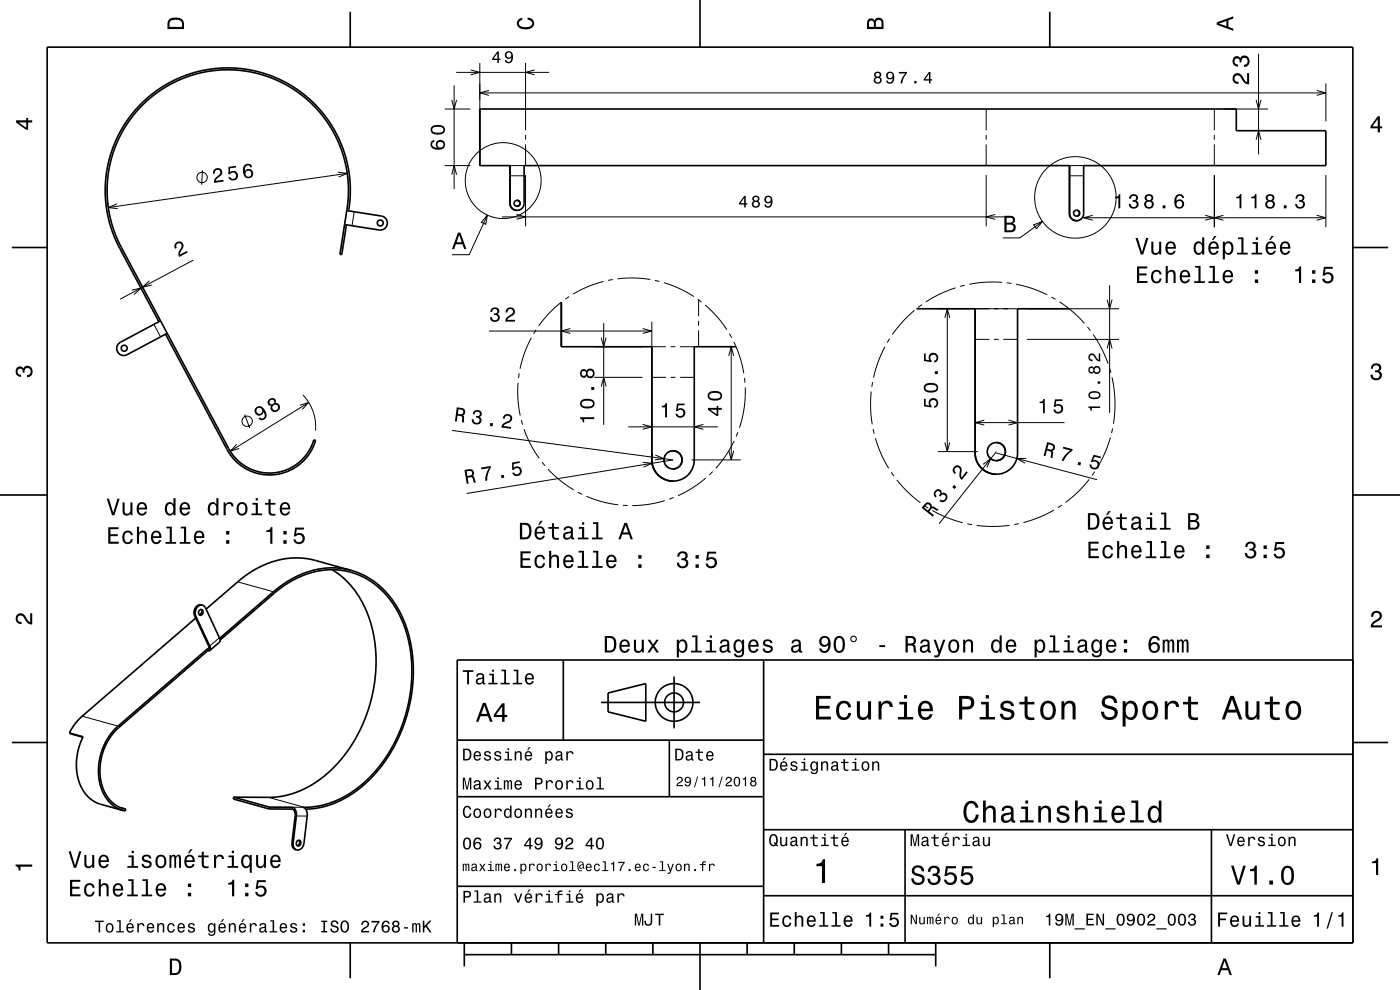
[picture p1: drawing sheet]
<svg xmlns="http://www.w3.org/2000/svg" width="297mm" height="210mm" viewBox="0 0 297 210" stroke-linecap="round" stroke-linejoin="round" font-family="sans-serif">
<g fill="none" stroke="#000" stroke-width=".21">
<path d="M96.3 18.1v22M96.8 15.4h19.7M99.9 14.8l1.9 .6-1.9 .5M101.8 13.4v9.7M101.8 19.7h179.5M103.7 19.2l-1.9 .5 1.9 .5M111.5 13.4v14.2M113.4 14.8l-1.9 .6 1.9 .5M267 11.4v21.3M279.3 19.2l2 .5-2 .5M281.3 17.7v8M43 36.1l-.2 3.1"/>
<path d="M71.7 36.5l2 .3-1.9 .8M73.7 36.8l-50.7 7.2M94.3 35.1h5.5M94.3 23.1h5.5M95.8 37.1l.5-2 .6 2M95.8 21.2l.5 1.9 .6-1.9M108.2 35.1h3M108.2 37.3h3M111.5 28.6v1M111.5 30.6v4.5M111.5 37.1v10.9M209.2 23.1v4.5"/>
<path d="M209.2 28.6v1M209.2 30.6v4.5M209.2 37.1v10.9M226.9 35.1h3M226.9 37.3h3M257.6 23.1v4.5M257.6 28.6v1M257.6 30.6v4.5M257.6 37.1v11.1M259.6 23.1h9.4M266.5 21.2l.5 1.9 .5-1.9M266.5 29.7l.5-2 .5 2"/>
<path d="M281.3 37.1v11.1M24.8 43.2l-1.8 .8 2 .3M31.7 59.6l-1.4 1.3 1.9-.4M41 55.2l-15.5 8.3M75.1 44.9l-.4 3M103.4 45.6l-3.9 8.4h-3.6M103.4 45.6l-.3 2-1-.4zM106.5 46h107.7M109.6 45.5l1.9 .5-1.9 .5M128 59.7l-3.5 1.2-2.9 1.5M130 59.3l-1 .2M131 59.2l3.7-.2 3.2 .3"/>
<path d="M138.9 59.5l1 .2M140.9 60l3 1.1 3.3 1.8M211.1 45.5l-1.9 .5 1.9 .5M212.6 59.9h-3.5l-3.5 .4M213.6 60l1 .1M219.3 47.7l1.9-.7-1.3 1.5zM221.2 47l-4.8 3.5h-3.7M229.9 46.2h51.4M231.8 45.7l-1.9 .5 1.9 .5M255.7 45.7l1.9 .5-1.9 .5M259.5 45.7l-1.9 .5 1.9 .5M279.3 45.7l2 .5-2 .5"/>
<path d="M28 61.6l1.9-.5-1.5 1.4M32.6 68.8l1.5 2.7M103.7 70.2h34.6M110.1 79.2l-.1 1M112.7 71.7l-1.4 3.2-1 3.3M113.7 69.9l-.5 .9M119.1 64.1l-2.6 2.3-2.2 2.7M120.7 62.9l-.8 .6M121 69.7l-1.9 .5 1.9 .5M126.1 73.6h10.2M127.6 71.6l.5 2 .5-2M128.1 68.6v21.5"/>
<path d="M136.3 69.7l2 .5-2 .5M138.3 68.2v5.4h3M142.3 73.6h1M144.3 73.6h3M148 63.5l.8 .6M148.2 63.6v3.5M148.2 68.1v1M148.2 70.1v3.5M149.6 64.7l2.7 2.6 1.9 2.6M154.6 75.5l.5-1.9 .5 1.9M154.7 70.8l.5 .9M155.1 73.6v24"/>
<path d="M155.7 72.5l1.3 3.3 .8 3.4M187.7 73.5l-1.5 3.5-.9 3.1M188.7 71.8l-.5 .9M194 65.8l-2.5 2.5-2.2 2.7M195.6 64.6l-.8 .6M199 65.5h16.9M200.4 67.4l.6-1.9 .5 1.9M201 65.5v30.3M202.7 61.1l-3.2 1.2-3.1 1.8M204.6 60.5l-.9 .3M206.9 72h3M210.9 72h1"/>
<path d="M212.9 72h3M215.6 60.3l3.3 .9 3.3 1.3M217.9 65.5h19.5M217.9 72h19.5M223.1 63l.8 .5M224.8 64l2.8 2.1 2.4 2.5M230.7 69.3l.6 .8M231.9 70.9l1.7 2.8 1.5 3.5M234.9 63.6l.5 1.9 .5-1.9M234.9 73.9l.5-1.9 .5 1.9M235.4 78.1l.3 1M235.4 60.5v27.1"/>
<path d="M50.2 94.3l-1.4 1.4 2-.6M51.9 87.9l1.1 2.9M63.6 86l1.9-.6-1.4 1.4M64.3 83.8a9.8 9.8 0 0 1 2.6 7.5M65.5 85.4l-16.7 10.3M95.9 91.3l46.9 6.3-43.8 7.1M109.9 81.2v3.2l.5 3.8M110.6 89.1l.3 1M111.2 91l1.4 3.2 1.8 3M115 98l.6 .8M116.3 99.5l2.4 2.3 3 2.1M126.1 80h10.2"/>
<path d="M127.6 82l.5-2 .5 2M133.3 90.5h19M136.3 90l2 .5-2 .6M136.3 98.1l2 .2-1.8 .8M138.3 80h3M138.5 96.3a4.5 4.5 0 0 0 2.3 5.3M139 96.5l1.9 .8-2 .3M142.3 80h1M143.7 95.9a1.92 1.92 0 0 0-2.5 .6 1.92 1.92 0 0 0 .4 2.6M144.3 80h3M146.7 97.6h10.4M149.2 90l-1.9 .5 1.9 .6"/>
<path d="M154.6 95.6l.5 2 .5-2M155.8 93.5l-1.8 3.1-2.1 2.7M156.5 91.7l-.3 .9M157.9 80.2l.1 1M158.1 82.2l-.2 4.2-1 4.3M184.8 83.1l-.1 3.4 .3 3.5M185.1 81.1l-.2 1M185.2 91l.2 1M185.7 92.9l1.1 3.1 1.7 3.3M199 95.8h8.4M200.4 93.9l.6 1.9 .5-1.9M206.9 89.7h18.9"/>
<path d="M208.6 98.5l1.6-1.2-.8 1.8M208.8 89.1l-1.9 .6 1.9 .5M209.7 94.8a1.92 1.92 0 0 0 .2 2.2 1.92 1.92 0 0 0 2.2 .6M211.4 96.1l21.3 5.7M211.4 95.8l-12.2 15.3M213.9 89.1l2 .6-2 .5M217.7 97.2h-2l1.8 1M235.6 92.8l-1.2 3.3-1.6 3.1M235.9 80l.6 4.7v2.7l-.3 2.5M236 90.9l-.2 .9M122.6 104.4l.9 .5M124.4 105.3l3.3 1.1 3.4 .7"/>
<path d="M132.1 107.2h1M141 106.2l-3.4 .8-3.5 .2M142.9 105.5l-.9 .4M149.7 101.4l-2.8 2.1-3.1 1.6M151.2 100l-.7 .7M189.1 100.2l.5 .8M190.2 101.8l2.2 2.4 2.9 2.4M196.1 107.2l.8 .6M197.8 108.3l3.4 1.6 3 1M205.2 111.1l1 .2M214.2 111.4l-3.3 .3-3.7-.3M216.1 111.1l-.9 .2"/>
<path d="M223.6 108.2l-3.2 1.5-3.3 1.1M225.3 107.1l-.9 .6M231.1 101.7l-2.5 2.8-2.5 2.1M232.2 100.1l-.5 .8M41.3 130.6l.2 .1M44.4 137.3l-.5 .4M46.5 135.3l-2 1.7M50.4 123.4l7.6 2.1M17.4 151.9l7.6 2.1M57 169.1l7.6 2.1M61.9 178.8h.3M62 171.2h2.3"/>
<path d="M62.9 173.1h2.3"/>
<circle cx="42.9" cy="37.6" r="1.1"/>
<circle cx="106.7" cy="38.3" r="8"/>
<circle cx="228.1" cy="41.9" r="8.6"/>
<circle cx="52.4" cy="89.4" r="1.1"/>
</g>
<g fill="none" stroke="#000" stroke-width=".35">
<path d="M10 10h277v190h-277zM74.3 2.5v7.5M148.5 0v10M222.7 2.5v7.5M101.8 23.1h160.5v4.6h19v7.4h-51.4v10.2a1.5 1.5 0 0 1-1.5 1.5 1.5 1.5 0 0 1-1.5-1.5v-10.2h-115.7v8a1.5 1.5 0 0 1-1.5 1.5 1.5 1.5 0 0 1-1.5-1.5v-8h-6.4zM2.5 52.5h7.5M73.1 47.6l-1 6.4h.4l1-6.3M73.6 44.7l.3-3.8-.2-3.5-.7-3.7-1.3-3.7-1.8-3.4-2.2-3-2.7-2.6-2.8-2.1-3.3-1.8-3.5-1.3-3.6-.8-4-.2-3.5 .3-3.7 .9-3.7 1.5-3.2 1.9-2.4 1.8-2.2 2.3-2 2.6-1.7 2.8-1.2 3-.9 2.9-.5 3.2-.1 3.2 .3 2.8 .4 2.2 .7 2.4 .8 2.1 10.6 20M73.6 44.7l7.3 1.1a1.5 1.5 0 0 1 1.3 1.7 1.5 1.5 0 0 1-1.8 1.3l-7.3-1.2M73.6 44.7l-.5 2.9M74 44.7l.3-3.8-.2-3.7-.7-3.7-1.2-3.3-1.7-3.3-2.1-3.1-2.6-2.7-3-2.3-3.2-1.8-3.5-1.4-3.4-.8-3.5-.4-3.5 .1-3.9 .7-3.6 1.2-3.1 1.6-2.7 1.8-2.4 2.2-2.3 2.6-1.7 2.5-1.5 2.9-1.2 3.3-.7 3.4-.3 3 .1 2.7 .3 2.5 .6 2.7 .8 2.3 1.2 2.5 8.4 15.8M109.7 44.6h.1"/>
<path d="M287 52.5h7.5M34.1 68.1l-8.5 4.5a1.5 1.5 0 0 0-.7 2 1.5 1.5 0 0 0 2.1 .6l8.5-4.5M35.5 70.7l13 24.5a9.8 9.8 0 0 0 9.7 5.1 9.8 9.8 0 0 0 8.4-7l.4 .1a10.2 10.2 0 0 1-8.8 7.3 10.2 10.2 0 0 1-10-5.4l-13.1-24.4M119.1 64.1v9.5h19.2v24a4.5 4.5 0 0 0 4.5 4.5M156.1 73.6h-8.8v24a4.5 4.5 0 0 1-4.5 4.5M194.4 65.5h12.5v30.6a4.5 4.5 0 0 0 4.5 4.5M226.8 65.5h-10.9v30.6a4.5 4.5 0 0 1-4.5 4.5M211.4 93.9a1.92 1.92 0 0 1 1.9 1.9 1.92 1.92 0 0 1-1.9 1.9M211.4 93.9a1.92 1.92 0 0 0-2 1.9 1.92 1.92 0 0 0 2 1.9M0 105h10M142.8 102.1h.1M211.4 100.6h.1"/>
<path d="M287 105h10M41.5 131.1l-24.2 21-1.4 1.5-1.2 1.9M42.4 129.4a.57 .57 0 0 1 .7 .3 .57 .57 0 0 1-.3 .7 .57 .57 0 0 1-.7-.3 .57 .57 0 0 1 .3-.7zM42.6 129.3a.72 .72 0 0 1-.3 1.2M42.8 130l-.5 .4M43 128.4l.6 .5 3.1 6.8-.1 .5-2.1 1.8M43 128.4a1.55 1.55 0 0 0-1.6 .6 1.55 1.55 0 0 0-.1 1.6l2.9 6.4a.4 .4 0 0 1 .2 .5 .4 .4 0 0 1-.5 .2M43 128.4a1.6 1.6 0 0 0-1.5 2.3l3 6.4 .2 .5-.2 .4M43.9 137.7l-18.9 16.3-1.1 1.2-1.4 1.9-.9 2.3-.6 2.7-.1 2.4a7.8 7.8 0 0 0 5.2 7.4M43.9 137.7l.2 .3M44.1 138l-18.9 16.3a11.9 11.9 0 0 0-2.4 14.7 6 6 0 0 0 3.9 2.6M44.5 138h-.4"/>
<path d="M46.7 135.8l11.6-10.1 2.1-1.6 1.7-1 2.2-1 1.9-.7 2.2-.4 2.5-.1 2.4 .2 2.2 .6 2.4 1.2 1.8 1.1 2 1.9 1.6 2.1 1.4 2.4 1.2 2.8 .9 3.3 .5 3.5 .1 3.4-.4 3.7-.7 3.4-1 3.4-1.4 3.2-1.6 3-2 2.7-2.3 2.6-2.4 2-2.6 1.6-2.8 1.3-2.9 .7-2.9 .3a1.68 1.68 0 0 1 .8 1.8l-.7 5.9a1.39 1.39 0 0 1-1.6 1.3M70.5 120.8l1.6 1.1 1.4 1.3 2.5 3.1 1.8 3.6 .8 2.1 .6 2.4 .6 4.7-.2 4.7-1 5.1-1.5 4.5-2.2 4.1-2.8 3.9-2.9 2.9-3.4 2.4-3 1.4-3.3 .9-2.1 .1h-7.8M74.5 121l-3-.5-3 .1-3.1 .7-2.9 1.2-1.8 1-2 1.4-12.1 10.5M74.5 121l1.6 .5 1.7 .9 1.7 1 1.5 1.3 2.5 2.9 1.9 3.5 1.4 3.8 .7 4.4 .2 4.6-.7 4.9-1 4.1-1.9 4.6-2.4 4-3 3.6-3.2 2.8-3.5 2-3.5 1.3-1.7 .3-1.9 .1M74.5 121l-9.4-2.5-3.1-.1-3.3 .5-3.2 1.2-3 1.7-1.9 1.5-6.9 5.9M119.5 140v17M162 140v60M287 140h-190v60M2.5 157.5h7.5M14.7 155.5l2.9 .8-.7 1.8-.5 1.7-.2 1.7v1.7a7.8 7.8 0 0 0 5.2 7.4l4.7 1.3M14.7 155.5l2.9 .9M97 157h65"/>
<path d="M127.5 149h21M129 147l8-2v8l-8-2zM142 157v12M143 143.5v11M287 157.5h7.5M25.7 171.4l1 .2M26.7 171.6l-.1 .4-.5-.1M49.6 169.1l-.1 .4 7.6 2.1M49.6 169.1l7.5 2.1M57.1 171.6h4.9M57.1 171.2v.4M57.1 171.2h4.9"/>
<path d="M62 171.6a1.24 1.24 0 0 1 .6 1.4l-.7 5.8a1.23 1.23 0 0 0 1 1.5M62 171.2a1.6 1.6 0 0 1 .9 1.9l-.7 5.7a1.28 1.28 0 0 0 .7 1.5M62 171.2v.4M63.1 178.4a.48 .48 0 0 1 .6-.1 .48 .48 0 0 1 .1 .7 .52 .52 0 0 1-.7 .4 .52 .52 0 0 1-.2-.8zM63.4 178.2l.2 .3-.1 .5-.4 .4M97 169h65M162 176h125M162 160h125M192 176v24M257 176v24M97 188h65M162 190h125"/>
<path d="M74.3 200v7.5M98.5 202.5h100M98.5 200v5M108.5 200v2.5M118.5 200v2.5M128.5 200v2.5M138.5 200v2.5M148.5 200v10M158.5 200v2.5M168.5 200v2.5M178.5 200v2.5M188.5 200v2.5"/>
<path d="M198.5 200v5M222.7 200v7.5"/>
<circle cx="80.7" cy="47.3" r=".64"/>
<circle cx="109.7" cy="43.1" r=".64"/>
<circle cx="228.4" cy="45.2" r=".64"/>
<circle cx="26.4" cy="73.9" r=".64"/>
<circle cx="142.8" cy="97.6" r="1.92"/>
<circle cx="143" cy="149" r="2"/>
<circle cx="143" cy="149" r="4"/>
</g>
<g fill="#000">
<path d="M36 4a2.18 2.18 0 0 0-.5 2.2h3.5v-1.2a1.43 1.43 0 0 0-1.7-1.3zM36.3 4.4a2.15 2.15 0 0 1 2.2 .3l.1 1h-2.6v-1z" fill-rule="evenodd"/>
<path d="M105.5 10.9l-1.1 1.5v.3h1.1v.7h.3v-.7h.4v-.3h-.4v-1.5zM105.5 11.3v1.1h-.8zM107.3 11.1a.82 .82 0 0 0 0 1.2 .82 .82 0 0 0 1.2-.1 .74 .74 0 0 1-.6 .9l-.3-.1-.2-.3h-.3a.88 .88 0 0 0 1.1 .7 .88 .88 0 0 0 .6-1.1 1.01 1.01 0 0 0-.2-1.2 1.01 1.01 0 0 0-1.3 0zM107.4 11.7a.55 .55 0 0 1 1.1 0 .55 .55 0 0 1-1.1 0z" fill-rule="evenodd"/>
<path d="M109.9 4.2l.9-.4v.4a.7 .7 0 0 0-.7 .5 .7 .7 0 0 0 .3 .8 1.7 1.7 0 0 0 2.5-.5 .9 .9 0 0 0-1-.8v-.5a1.24 1.24 0 0 1 1.4 1.1 1.24 1.24 0 0 1-1 1.4 2.22 2.22 0 0 1-2.5-.7l-.2-.5z" fill-rule="evenodd"/>
<path d="M184.2 4.2l-.3 .7v1.3h3.5v-1.3a.98 .98 0 0 0-.7-1.1 .98 .98 0 0 0-1.2 .6 .84 .84 0 0 0-1.3-.2zM184.5 4.5a.54 .54 0 0 1 .6-.1 .54 .54 0 0 1 .3 .6v.7h-1zM185.9 4.4a.62 .62 0 0 1 .8-.1 .62 .62 0 0 1 .3 .6v.8h-1.2z" fill-rule="evenodd"/>
<path d="M185.6 15.4l-.1 .2a.57 .57 0 0 0 .2 .8 .78 .78 0 0 0-.1 1.1 .78 .78 0 0 0 1.2 0 .78 .78 0 0 0-.2-1.1 .68 .68 0 0 0 .2-1 .68 .68 0 0 0-.9-.2zM185.7 17a.51 .51 0 0 1 1 0 .51 .51 0 0 1-1 0zM185.8 15.9a.42 .42 0 0 1 .8 0 .42 .42 0 0 1-.8 0zM188.2 15.4a.82 .82 0 0 0 0 1.2 .82 .82 0 0 0 1.2 0 .74 .74 0 0 1-.6 .9l-.3-.1-.2-.3h-.3a.88 .88 0 0 0 1 .6 .88 .88 0 0 0 .7-1 1.01 1.01 0 0 0-.2-1.2 1.01 1.01 0 0 0-1.3-.1zM188.3 16a.55 .55 0 0 1 1.1 0 .55 .55 0 0 1-1.1 0zM190.7 15.3v.3h1.4a3.7 3.7 0 0 0-1.1 2.1h.4a3.8 3.8 0 0 1 1-2.1v-.3zM194 17.2v.5h.4v-.5zM197.1 15.3l-1.1 1.5v.3h1.1v.6h.3v-.6h.3v-.3h-.3v-1.5zM197.1 15.7v1.1h-.8z" fill-rule="evenodd"/>
<path d="M258.1 4.7v.6l3.5 1.2v-.4l-1-.4v-1.4l1-.4v-.4zM258.6 5l1.6-.5v1z" fill-rule="evenodd"/>
<path d="M261.8 15.8a1.19 1.19 0 0 0-.2 1.4 1.19 1.19 0 0 0 1.1 .6v-.4a.7 .7 0 0 1-.8-.6 .7 .7 0 0 1 .5-.8 .7 .7 0 0 1 .9 .5 1.8 1.8 0 0 0 1.7 1.4v-2.4h-.4v1.9a2.19 2.19 0 0 1-1.2-1.5 1.1 1.1 0 0 0-1.6-.1zM261.7 12.2a1.17 1.17 0 0 0-.2 1.3 1.17 1.17 0 0 0 1.1 .6v-.4a.62 .62 0 0 1-.7-.4 .62 .62 0 0 1 .2-.7 .62 .62 0 0 1 .8 .2l.1 .4h.4a.72 .72 0 0 1 .4-.9 .72 .72 0 0 1 .9 .5 .72 .72 0 0 1-.5 .9h-.3v.5a1.18 1.18 0 0 0 1.2-1.5 1.18 1.18 0 0 0-1.8-.6l-.2 .2a.86 .86 0 0 0-1.4-.1z" fill-rule="evenodd"/>
<path d="M3.4 25.5v.5l2.1 1.5h.5v-1.5h.8v-.5h-.8v-.5h-.4v.5zM4 26h1.6v1.1z" fill-rule="evenodd"/>
<path d="M45.4 36l-.2 .9 .4-.1a.6 .6 0 0 1 .3-.8 .6 .6 0 0 1 .8 .4 .6 .6 0 0 1-.3 .8l-.2 .1a1.4 1.4 0 0 0-.8 1.5l2-.3v-.4l-1.6 .3 .6-.8a1 1 0 0 0 .6-1.5 1 1 0 0 0-1.6-.1zM48.5 35.4v1.6h.3a.68 .68 0 0 1 1-.4 .68 .68 0 0 1 .1 1.1 .68 .68 0 0 1-1.1-.2l-.4 .1a1.04 1.04 0 0 0 1.4 .7 1.04 1.04 0 0 0 .5-1.5 1.04 1.04 0 0 0-1.5-.3v-.8l1.3-.2v-.3zM51.8 35.1a2.06 2.06 0 0 0 .6 2.7 .99 .99 0 0 0 1.2-.5 .99 .99 0 0 0-.3-1.3 .99 .99 0 0 0-1.3 .3 .88 .88 0 0 1 .5-1.2l.4 .1 .2 .3 .4-.1a.95 .95 0 0 0-.7-.7 .95 .95 0 0 0-1 .4zM52 36.9a.65 .65 0 0 1 1.3 0 .65 .65 0 0 1-1.3 0z" fill-rule="evenodd"/>
<path d="M91.5 30a1.14 1.14 0 0 0 0 1.2 1.14 1.14 0 0 0 1.1 .6 1.22 1.22 0 0 0 1.5-.3 1.22 1.22 0 0 0 0-1.6 .99 .99 0 0 0-1.4 0 .99 .99 0 0 0 .1 1.4 .88 .88 0 0 1-1.1-.7l.1-.3 .4-.2v-.4zM92.8 30.7a.65 .65 0 0 1 1.3 0 .65 .65 0 0 1-1.3 0zM91.7 26.8a.97 .97 0 0 0-.3 1 .97 .97 0 0 0 .8 .7 1.96 1.96 0 0 0 2.1-.5 .97 .97 0 0 0-.7-1.4 2.48 2.48 0 0 0-1.9 .2zM91.8 27.2a2.05 2.05 0 0 1 2.2 0v.6a2.03 2.03 0 0 1-2.2 0z" fill-rule="evenodd"/>
<path d="M292.3 24.7l-1.6 2.1v.4h1.6v.9h.4v-.9h.5v-.4h-.5v-2.1zM292.3 25.2v1.6h-1.1z" fill-rule="evenodd"/>
<path d="M37.2 51.6a1 1 0 0 1 1.5-.1 1 1 0 0 1-.2 1.5l-.3 1 1.5-.8 .1 .3-1.8 1a1.54 1.54 0 0 1 .4-1.9 .61 .61 0 0 0 0-.8 .61 .61 0 0 0-.8-.1 .61 .61 0 0 0-.1 .9l-.3 .2a.99 .99 0 0 1 0-1.2z" fill-rule="evenodd"/>
<path d="M97.2 49.3l-1.3 3.5h.4l.4-1h1.4l.4 1h.4l-1.2-3.5zM97.4 49.8l.5 1.6h-1z" fill-rule="evenodd"/>
<path d="M157.9 41.6l-1.1 1.5v.3h1.1v.6h.3v-.6h.4v-.3h-.4v-1.5zM157.9 42v1.1h-.8zM159.8 41.7l-.2 .2a.57 .57 0 0 0 .3 .8 .78 .78 0 0 0-.1 1.1 .78 .78 0 0 0 1.1 0 .78 .78 0 0 0-.1-1.1 .68 .68 0 0 0 .2-1 .68 .68 0 0 0-1-.2zM159.8 43.3a.55 .55 0 0 1 1.1 0 .55 .55 0 0 1-1.1 0zM159.9 42.2a.45 .45 0 0 1 .9 0 .45 .45 0 0 1-.9 0zM162.4 41.7a.82 .82 0 0 0-.1 1.2 .82 .82 0 0 0 1.2 0 .74 .74 0 0 1-.6 .9l-.3-.1-.1-.3h-.3a.88 .88 0 0 0 1 .6 .88 .88 0 0 0 .7-1 1.01 1.01 0 0 0-.3-1.2 1.01 1.01 0 0 0-1.2-.1zM162.5 42.3a.53 .53 0 0 1 1 0 .53 .53 0 0 1-1 0z" fill-rule="evenodd"/>
<path d="M213.1 45.8v3.5h1.3a.98 .98 0 0 0 1.1-.8 .98 .98 0 0 0-.6-1.1 .86 .86 0 0 0 .4-1.1 .86 .86 0 0 0-1-.5zM213.5 46.2h.8a.53 .53 0 0 1 .6 .5 .53 .53 0 0 1-.7 .5h-.7zM213.5 47.6h.8a.61 .61 0 0 1 .7 .6 .61 .61 0 0 1-.7 .7h-.8z" fill-rule="evenodd"/>
<path d="M236.6 41.8v.3h.7v2.1h.4v-3h-.3a.66 .66 0 0 1-.8 .6zM239.8 41.4l-.3 .8h.4a.53 .53 0 0 1 .3-.7 .53 .53 0 0 1 .7 .2 .53 .53 0 0 1-.2 .7l-.4 .1v.3a.62 .62 0 0 1 .8 .4 .62 .62 0 0 1-.4 .8 .62 .62 0 0 1-.8-.5v-.2h-.4a1.01 1.01 0 0 0 1.3 1 1.01 1.01 0 0 0 .5-1.6l-.2-.1a.83 .83 0 0 0 .2-1.2 .83 .83 0 0 0-1.2-.2zM243.1 41.4a.72 .72 0 0 0 .1 1.2 .95 .95 0 0 0-.4 1.3 .95 .95 0 0 0 1.4 .3 .88 .88 0 0 0 .6-.8 .88 .88 0 0 0-.5-.8 .76 .76 0 0 0 .3-1 .76 .76 0 0 0-.9-.4zM243.1 43.4a.61 .61 0 0 1 1.2 0 .61 .61 0 0 1-1.2 0zM243.2 42a.51 .51 0 0 1 1 0 .51 .51 0 0 1-1 0zM246.7 43.6v.6h.5v-.6zM249.6 41.4a2.06 2.06 0 0 0 .1 2.8 .99 .99 0 0 0 1.3-.3 .99 .99 0 0 0-.1-1.3 .99 .99 0 0 0-1.4 0 .88 .88 0 0 1 .7-1.1l.4 .1 .2 .4h.4a.96 .96 0 0 0-.6-.8 .96 .96 0 0 0-1 .2zM249.5 43.3a.65 .65 0 0 1 1.3 0 .65 .65 0 0 1-1.3 0z" fill-rule="evenodd"/>
<path d="M240.9 50.5l1.1 3.5h.5l1.1-3.5h-.5l-.8 3-.9-3zM244.2 51.3v1.8a.89 .89 0 0 0 .7 .9 .89 .89 0 0 0 1-.4v.4h.4v-2.7h-.4v1.5a.65 .65 0 0 1-.4 .8 .65 .65 0 0 1-.8-.3v-2zM247.5 51.6a1.54 1.54 0 0 0 .8 2.5 1.06 1.06 0 0 0 1.1-.9h-.4l-.3 .4-.3 .1a.76 .76 0 0 1-.7-.9h1.8a1.17 1.17 0 0 0-.5-1.4 1.17 1.17 0 0 0-1.5 .2zM247.9 51.8a.66 .66 0 0 1 .8-.2 .66 .66 0 0 1 .3 .8h-1.3zM253.5 51.6a1.57 1.57 0 0 0 .8 2.5l.4-.1 .3-.4v.4h.5v-3.6h-.5v1.3a.89 .89 0 0 0-1.5-.1zM253.8 51.8a.62 .62 0 0 1 .7-.2 .62 .62 0 0 1 .5 .6 1.11 1.11 0 0 1-.7 1.5 1.19 1.19 0 0 1-.5-1.9zM257.6 50l-.5 .9h.3l.7-.9zM256.6 51.6a1.54 1.54 0 0 0 .8 2.5 1.06 1.06 0 0 0 1.1-.9h-.4l-.2 .4-.4 .1a.76 .76 0 0 1-.7-.9h1.8a1.16 1.16 0 0 0-.5-1.4 1.16 1.16 0 0 0-1.5 .2zM257 51.8a.66 .66 0 0 1 .8-.2 .66 .66 0 0 1 .3 .8h-1.3zM259.4 51.3v3.7h.5v-1.4a.93 .93 0 0 0 1 .5 .93 .93 0 0 0 .7-.9 1.51 1.51 0 0 0-1-2l-.4 .1-.3 .4v-.4zM260 51.8a.63 .63 0 0 1 .7-.2 .63 .63 0 0 1 .5 .6 1.13 1.13 0 0 1-.6 1.5 1.18 1.18 0 0 1-.6-1.9zM262.7 50.4v.3h.7v2.9h-1v.4h2.3v-.4h-.9v-3.2zM265.7 51.4v.3h.7v1.9h-.9v.4h2.3v-.4h-.9v-2.2zM266.4 50.4v.5h.5v-.5zM269.7 50l-.5 .9h.3l.7-.9zM268.8 51.6a1.54 1.54 0 0 0 .8 2.5 1.06 1.06 0 0 0 1.1-.9h-.5l-.2 .4-.4 .1a.75 .75 0 0 1-.7-.9h1.8a1.17 1.17 0 0 0-.5-1.4 1.17 1.17 0 0 0-1.4 .2zM269.1 51.8a.66 .66 0 0 1 .8-.2 .66 .66 0 0 1 .3 .8h-1.3zM271.8 51.6a1.54 1.54 0 0 0 .8 2.5 1.06 1.06 0 0 0 1.1-.9h-.4l-.3 .4-.3 .1a.76 .76 0 0 1-.7-.9h1.7a1.16 1.16 0 0 0-.4-1.4 1.16 1.16 0 0 0-1.5 .2zM272.2 51.8a.66 .66 0 0 1 .8-.2 .66 .66 0 0 1 .3 .8h-1.3z" fill-rule="evenodd"/>
<path d="M262.3 41.8v.3h.7v2.1h.4v-3h-.3a.66 .66 0 0 1-.8 .6zM265.5 41.8v.3h.7v2.1h.4v-3h-.3a.66 .66 0 0 1-.8 .6zM268.8 41.4a.72 .72 0 0 0 .1 1.2 .95 .95 0 0 0-.4 1.3 .95 .95 0 0 0 1.4 .3 .88 .88 0 0 0 .6-.8 .88 .88 0 0 0-.5-.8 .76 .76 0 0 0 .3-1 .76 .76 0 0 0-.9-.4zM268.8 43.4a.61 .61 0 0 1 1.2 0 .61 .61 0 0 1-1.2 0zM268.9 42a.51 .51 0 0 1 1 0 .51 .51 0 0 1-1 0zM272.3 43.6v.6h.6v-.6zM275.1 41.4l-.3 .8h.4a.53 .53 0 0 1 .3-.7 .53 .53 0 0 1 .7 .2 .53 .53 0 0 1-.2 .7l-.4 .1v.3a.62 .62 0 0 1 .8 .4 .62 .62 0 0 1-.4 .8 .62 .62 0 0 1-.8-.5v-.2h-.4a1.01 1.01 0 0 0 1.3 1 1.01 1.01 0 0 0 .5-1.6l-.2-.1a.83 .83 0 0 0 .2-1.2 .83 .83 0 0 0-1.2-.2z" fill-rule="evenodd"/>
<path d="M104.3 65.5l-.3 .7h.4a.53 .53 0 0 1 .3-.7 .53 .53 0 0 1 .7 .3 .53 .53 0 0 1-.2 .7h-.4v.3a.62 .62 0 0 1 .8 .4 .62 .62 0 0 1-.4 .8 .62 .62 0 0 1-.8-.4l-.1-.3h-.4a1.01 1.01 0 0 0 1.3 1 1.01 1.01 0 0 0 .6-1.6l-.2-.1a.83 .83 0 0 0 .2-1.2 .83 .83 0 0 0-1.2-.1zM107.5 65.5l-.2 .8h.4a.6 .6 0 0 1 .4-.7 .6 .6 0 0 1 .7 .4 .6 .6 0 0 1-.4 .7l-.3 .2a1.41 1.41 0 0 0-.9 1.3h2v-.4h-1.6l.7-.6a1 1 0 0 0 .9-1.5 1 1 0 0 0-1.7-.2z" fill-rule="evenodd"/>
<path d="M241.2 56.5v3.5h2.2v-.4h-1.7v-1.2h1.5v-.4h-1.5v-1h1.7v-.5zM244.5 57.6a1.53 1.53 0 0 0 .8 2.5 1.05 1.05 0 0 0 1.1-1h-.4a.67 .67 0 0 1-.6 .6 .67 .67 0 0 1-.7-.6 1.12 1.12 0 0 1 .6-1.5 .6 .6 0 0 1 .7 .6h.4a1.09 1.09 0 0 0-.7-.9 1.09 1.09 0 0 0-1.2 .3zM247.3 56.4v3.6h.4v-1.5a.63 .63 0 0 1 .6-.9 .63 .63 0 0 1 .7 .7v1.7h.4v-1.7a.88 .88 0 0 0-.6-1 .88 .88 0 0 0-1.1 .4v-1.3zM250.6 57.6a1.54 1.54 0 0 0 .8 2.5 1.05 1.05 0 0 0 1-.8h-.4l-.2 .3-.4 .1a.75 .75 0 0 1-.7-.9h1.8a1.16 1.16 0 0 0-.5-1.4 1.16 1.16 0 0 0-1.4 .2zM250.9 57.8a.66 .66 0 0 1 .8-.1 .66 .66 0 0 1 .3 .7h-1.3zM253.5 56.4v.4h.7v2.9h-.9v.3h2.3v-.3h-.9v-3.3zM256.6 56.4v.4h.7v2.9h-.9v.3h2.2v-.3h-.9v-3.3zM259.7 57.6a1.54 1.54 0 0 0 .8 2.5 1.06 1.06 0 0 0 1.1-.8h-.5l-.2 .3-.4 .1a.75 .75 0 0 1-.7-.9h1.8a1.16 1.16 0 0 0-.5-1.4 1.16 1.16 0 0 0-1.4 .2zM260 57.8a.66 .66 0 0 1 .8-.1 .66 .66 0 0 1 .3 .7h-1.3zM266.2 59.3v.7h.7v-.7zM266.2 57.3v.8h.7v-.8z" fill-rule="evenodd"/>
<path d="M274.8 57.2v.3h.8v2.5h.4v-3.5h-.3a.77 .77 0 0 1-.9 .7zM278.3 59.3v.7h.7v-.7zM278.3 57.3v.8h.7v-.8zM280.9 56.6l-.3 1.9h.4a.79 .79 0 0 1 1.1-.2 .79 .79 0 0 1 .1 1.1 .79 .79 0 0 1-1.2 0l-.1-.3h-.4a1.21 1.21 0 0 0 1.5 1.1 1.21 1.21 0 0 0 .8-1.7 1.21 1.21 0 0 0-1.7-.5l.1-1h1.5v-.4z" fill-rule="evenodd"/>
<path d="M291.1 77.4a1.08 1.08 0 0 1 1.4-.2 1.08 1.08 0 0 1 .4 1.2l-.3 .3a1.06 1.06 0 0 1 .5 1.3 1.06 1.06 0 0 1-1.2 .7 1.1 1.1 0 0 1-1.2-1.2h.5a.71 .71 0 0 0 1 .8 .71 .71 0 0 0 .1-1.3h-.6v-.4a.61 .61 0 0 0 .8-.3 .61 .61 0 0 0-.2-.8 .61 .61 0 0 0-.9 .2l-.1 .5h-.5z" fill-rule="evenodd"/>
<path d="M3.6 78a.86 .86 0 0 1 1.4 .2 1.06 1.06 0 0 1 1.2-.6 1.06 1.06 0 0 1 .7 1.2 1.1 1.1 0 0 1-1.2 1.2v-.4a.71 .71 0 0 0 .8-1 .71 .71 0 0 0-1.3-.1v.6h-.4a.61 .61 0 0 0-.3-.8 .61 .61 0 0 0-.8 .2 .61 .61 0 0 0 .2 .8l.6 .2v.4a1.15 1.15 0 0 1-1.2-.6 1.15 1.15 0 0 1 .3-1.3z" fill-rule="evenodd"/>
<path d="M54.2 86.6a.99 .99 0 0 0 .4 1.5 .99 .99 0 0 0 1.3-.7 .88 .88 0 0 1 0 1.3 .48 .48 0 0 1-.7-.1l-.4 .2a1.05 1.05 0 0 0 1.5 0 1.05 1.05 0 0 0 0-1.5 1.24 1.24 0 0 0-.8-1.1 1.24 1.24 0 0 0-1.3 .4zM54.4 87.1a.65 .65 0 0 1 1.3 0 .65 .65 0 0 1-1.3 0zM56.9 84.8a.72 .72 0 0 0-.1 .9 .72 .72 0 0 0 .7 .4 .95 .95 0 0 0 .4 1.3 .95 .95 0 0 0 1.3-.5 .88 .88 0 0 0 .1-.9 .88 .88 0 0 0-.9-.5 .76 .76 0 0 0-.2-1 .76 .76 0 0 0-1 .1zM57.8 86.5a.61 .61 0 0 1 1.2 0 .61 .61 0 0 1-1.2 0zM57.2 85.3a.51 .51 0 0 1 1 0 .51 .51 0 0 1-1 0z" fill-rule="evenodd"/>
<path d="M96.9 86.4l-.4 3h.4l.2-1.2h.4l.5 .3 .1 1.1h.4l-.1-1.3-.2-.2a.83 .83 0 0 0 .5-.9 .83 .83 0 0 0-.8-.7zM97.3 86.8a.93 .93 0 0 1 1 .4 .52 .52 0 0 1-.2 .6 .52 .52 0 0 1-.5 .1l-.5-.1z" fill-rule="evenodd"/>
<path d="M100.6 87.1l-.3 .7 .4 .1a.53 .53 0 0 1 .3-.6 .53 .53 0 0 1 .7 .3 .53 .53 0 0 1-.3 .7l-.4-.1v.4a.62 .62 0 0 1 .7 .4 .62 .62 0 0 1-.5 .8 .62 .62 0 0 1-.7-.6v-.3h-.4a1.01 1.01 0 0 0 1.1 1.2 1.01 1.01 0 0 0 .7-1.5l-.1-.2a.83 .83 0 0 0 .3-1.1 .83 .83 0 0 0-1.1-.3zM104 89.7l-.1 .7h.6l.1-.6zM107 88l-.3 .8h.4a.6 .6 0 0 1 .5-.6 .6 .6 0 0 1 .7 .5 .6 .6 0 0 1-.6 .7l-.2 .1a1.4 1.4 0 0 0-1.2 1.2l2.1 .3v-.4l-1.6-.2 .8-.6a1 1 0 0 0 1-1.3 1 1 0 0 0-1.6-.5z" fill-rule="evenodd"/>
<path d="M123 88.5v.3a.66 .66 0 0 1 .6 .8h.3v-.7h2.2v-.4zM123.4 84.8a.97 .97 0 0 0-.3 1.1 .97 .97 0 0 0 .8 .7 1.96 1.96 0 0 0 2.2-.5 .97 .97 0 0 0-.8-1.5 2.46 2.46 0 0 0-1.9 .2zM123.5 85.3a2.03 2.03 0 0 1 2.2 0v.6a2.05 2.05 0 0 1-2.2 0zM125.4 82.1v.6h.7v-.6zM123.3 78.5a.9 .9 0 0 0-.2 1.2 .9 .9 0 0 0 1.1 .4l.2-.4a.95 .95 0 0 0 1.4 .4 .95 .95 0 0 0 .3-1.3 .88 .88 0 0 0-.8-.6 .88 .88 0 0 0-.9 .5l-.2-.3a.76 .76 0 0 0-.9 .1zM124.6 79.2a.61 .61 0 0 1 1.2 0 .61 .61 0 0 1-1.2 0zM123.4 79.2a.51 .51 0 0 1 1 0 .51 .51 0 0 1-1 0z" fill-rule="evenodd"/>
<path d="M140.4 86.1v.3h.7v2.1h.4v-3h-.3a.66 .66 0 0 1-.8 .6zM143.6 85.6l-.2 1.6h.3a.69 .69 0 0 1 1.1-.2 .69 .69 0 0 1-.1 1.1 .69 .69 0 0 1-1-.3h-.4a1.04 1.04 0 0 0 1.3 .9 1.04 1.04 0 0 0 .7-1.4 1.04 1.04 0 0 0-1.5-.5l.1-.8h1.3v-.4z" fill-rule="evenodd"/>
<path d="M150.2 86.5v.4l1.8 1.3h.4v-1.3h.7v-.4h-.7v-.4h-.4v.4zM150.7 86.9h1.3v1zM150.5 83.2a.97 .97 0 0 0-.4 1 .97 .97 0 0 0 .9 .7 1.96 1.96 0 0 0 2.1-.5 .97 .97 0 0 0-.8-1.4 2.48 2.48 0 0 0-1.8 .2zM150.5 83.7a2.05 2.05 0 0 1 2.3 0v.5a2.03 2.03 0 0 1-2.3 0z" fill-rule="evenodd"/>
<path d="M196 84.6v1.6l1.6 .2v-.3a.68 .68 0 0 1-.2-1.1 .68 .68 0 0 1 1.1 .1 .68 .68 0 0 1-.3 1v.4a1.04 1.04 0 0 0 .9-1.3 1.04 1.04 0 0 0-1.4-.7 1.04 1.04 0 0 0-.5 1.5l-.8-.1v-1.3zM196.3 81.5a.97 .97 0 0 0-.3 1 .97 .97 0 0 0 .8 .7 1.95 1.95 0 0 0 2.2-.5 .98 .98 0 0 0-.8-1.4 2.44 2.44 0 0 0-1.9 .2zM196.4 82a2.03 2.03 0 0 1 2.2 0v.5a2.03 2.03 0 0 1-2.2 0zM198.3 78.7v.6h.7v-.6zM196 75v1.6l1.6 .2v-.3a.68 .68 0 0 1-.2-1.1 .68 .68 0 0 1 1.1 .1 .68 .68 0 0 1-.3 1v.4a1.04 1.04 0 0 0 .9-1.3 1.04 1.04 0 0 0-1.4-.7 1.04 1.04 0 0 0-.5 1.5l-.8-.1v-1.3z" fill-rule="evenodd"/>
<path d="M220.6 85.2v.3h.7v2.2h.4v-3.1h-.3a.66 .66 0 0 1-.8 .6zM223.8 84.7l-.2 1.6h.3a.68 .68 0 0 1 1.1-.2 .68 .68 0 0 1-.1 1.1 .68 .68 0 0 1-1-.3h-.4a1.04 1.04 0 0 0 1.3 .9 1.04 1.04 0 0 0 .7-1.4 1.04 1.04 0 0 0-1.5-.5l.1-.8h1.3v-.4z" fill-rule="evenodd"/>
<path d="M222.2 93.8l-.8 2.9 .4 .1 .3-1.2 .9 .3-.1 1.2 .4 .1 .1-1.3-.2-.2a.83 .83 0 0 0 .6-.9 .83 .83 0 0 0-.7-.8zM222.5 94.2a.93 .93 0 0 1 .9 .6 .52 .52 0 0 1-.2 .5 .52 .52 0 0 1-.6 0l-.4-.1z" fill-rule="evenodd"/>
<path d="M225.6 94.8l-.1 .3 1.6 .5a4.4 4.4 0 0 0-1.9 2.1l.4 .1a4.5 4.5 0 0 1 1.9-2.2l.1-.3zM228.8 98l-.2 .6 .6 .1 .2-.6zM232 96.5l-.6 1.4 .3 .1a.68 .68 0 0 1 1.1 .1 .68 .68 0 0 1-.3 1 .68 .68 0 0 1-1-.5l-.3-.1a1.04 1.04 0 0 0 1 1.2 1.04 1.04 0 0 0 1-1.2 1.04 1.04 0 0 0-1.3-.9l.3-.7 1.3 .3 .1-.3z" fill-rule="evenodd"/>
<path d="M230.9 86.2v.3a.55 .55 0 0 1 .5 .6h.2v-.5h1.8v-.4zM231.2 83.2a.81 .81 0 0 0-.3 .8 .81 .81 0 0 0 .7 .6 1.36 1.36 0 0 0 1.9-.8 1.45 1.45 0 0 0-2.3-.6zM231.2 83.6a1.7 1.7 0 0 1 1.9 0v.5a1.68 1.68 0 0 1-1.9 0zM232.9 80.9v.5h.5v-.5zM231.1 77.9a.71 .71 0 0 0-.1 1.1 .71 .71 0 0 0 1.1-.1 .78 .78 0 0 0 1.1 .2 .78 .78 0 0 0 0-1.2 .78 .78 0 0 0-1.1 .1l-.4-.3zM232.2 78.5a.51 .51 0 0 1 1 0 .51 .51 0 0 1-1 0zM231.2 78.5a.42 .42 0 0 1 .8 0 .42 .42 0 0 1-.8 0zM231.1 75.2a.85 .85 0 0 0-.1 1 .85 .85 0 0 0 .8 .4v-.3a.5 .5 0 0 1-.6-.4 .5 .5 0 0 1 .3-.6 .5 .5 0 0 1 .7 .4l.1 .2a1.16 1.16 0 0 0 1.1 .8v-1.7h-.3v1.3l-.3-.2-.5-.8a.79 .79 0 0 0-1.2-.1z" fill-rule="evenodd"/>
<path d="M23 111.8v3.5h2.2v-.4h-1.8v-1.2h1.6v-.4h-1.6v-1h1.7v-.5zM26.2 112.9a1.53 1.53 0 0 0 .9 2.5 1.06 1.06 0 0 0 1.1-1h-.4a.67 .67 0 0 1-.7 .6 .67 .67 0 0 1-.7-.6 1.11 1.11 0 0 1 .7-1.5 .59 .59 0 0 1 .6 .6h.5a1.09 1.09 0 0 0-.8-.9 1.09 1.09 0 0 0-1.2 .3zM29.1 111.7v3.6h.4v-1.5a.63 .63 0 0 1 .5-.9 .63 .63 0 0 1 .7 .8v1.6h.5v-1.7a.88 .88 0 0 0-.6-1 .88 .88 0 0 0-1.1 .4v-1.3zM32.3 112.9a1.54 1.54 0 0 0 .8 2.5 1.07 1.07 0 0 0 1.1-.8h-.4l-.3 .3-.3 .1a.76 .76 0 0 1-.7-.9h1.8a1.16 1.16 0 0 0-.5-1.4 1.16 1.16 0 0 0-1.5 .2zM32.7 113.1a.66 .66 0 0 1 .8-.1 .66 .66 0 0 1 .3 .7h-1.3zM35.3 111.7v.4h.7v2.9h-.9v.3h2.3v-.3h-1v-3.3zM38.3 111.7v.4h.7v2.9h-.9v.3h2.3v-.3h-.9v-3.3zM41.4 112.9a1.55 1.55 0 0 0 .8 2.5 1.07 1.07 0 0 0 1.1-.8h-.4l-.2 .3-.4 .1a.76 .76 0 0 1-.7-.9h1.8a1.17 1.17 0 0 0-.5-1.4 1.17 1.17 0 0 0-1.5 .2zM41.8 113.1a.66 .66 0 0 1 .8-.1 .66 .66 0 0 1 .3 .7h-1.3zM48 114.6v.7h.7v-.7zM48 112.6v.8h.7v-.8z" fill-rule="evenodd"/>
<path d="M22.6 105.8l1.2 3.5h.5l1.1-3.5h-.5l-.9 3-.9-3zM26 106.6v1.8a.89 .89 0 0 0 .6 1 .89 .89 0 0 0 1.1-.5v.4h.4v-2.7h-.4v1.5a.65 .65 0 0 1-.4 .8 .65 .65 0 0 1-.8-.3l-.1-2zM29.3 106.9a1.54 1.54 0 0 0 .8 2.5 1.07 1.07 0 0 0 1.1-.9h-.5l-.2 .4-.4 .1a.76 .76 0 0 1-.7-.9h1.8a1.16 1.16 0 0 0-.5-1.4 1.16 1.16 0 0 0-1.4 .2zM29.6 107.1a.66 .66 0 0 1 .8-.1 .66 .66 0 0 1 .4 .7h-1.4zM35.2 106.9a1.58 1.58 0 0 0 .8 2.5l.5-.1 .3-.4v.4h.4v-3.6h-.4v1.3a.9 .9 0 0 0-1.6-.1zM35.6 107.2a.62 .62 0 0 1 .7-.3 .62 .62 0 0 1 .4 .6 1.12 1.12 0 0 1-.6 1.5 1.19 1.19 0 0 1-.5-1.8zM38.4 106.9a1.54 1.54 0 0 0 .8 2.5 1.06 1.06 0 0 0 1.1-.9h-.5l-.2 .4-.4 .1a.76 .76 0 0 1-.7-.9h1.8a1.16 1.16 0 0 0-.5-1.4 1.16 1.16 0 0 0-1.4 .2zM38.7 107.1a.66 .66 0 0 1 .8-.1 .66 .66 0 0 1 .4 .7h-1.4zM44.4 106.9a1.57 1.57 0 0 0 .7 2.5l.5-.1 .3-.4v.4h.4v-3.6h-.4v1.3a.89 .89 0 0 0-1.5-.1zM44.7 107.2a.62 .62 0 0 1 .7-.3 .62 .62 0 0 1 .4 .6 1.12 1.12 0 0 1-.6 1.5 1.19 1.19 0 0 1-.5-1.8zM47.4 106.6v2.7h.5v-1.6a.66 .66 0 0 1 .3-.7 .66 .66 0 0 1 .9 .2v.2h.5a.89 .89 0 0 0-.7-.9 .89 .89 0 0 0-1.1 .5v-.4zM50.5 106.9a1.53 1.53 0 0 0 .8 2.5 1.48 1.48 0 0 0 1.2-1.5 1.48 1.48 0 0 0-1.2-1.4l-.4 .1zM50.8 107.2a.67 .67 0 0 1 .7-.3 .67 .67 0 0 1 .5 .6 1.11 1.11 0 0 1-.7 1.5 1.17 1.17 0 0 1-.5-1.8zM53.6 106.7v.4h.7v1.8h-1v.4h2.3v-.4h-.9v-2.2zM54.2 105.7v.5h.5v-.5zM57 105.9v.8h-.8v.4h.8v1.7a1.05 1.05 0 0 0 1.4 .6v-.4a.68 .68 0 0 1-1-.4v-1.5h1v-.4h-1v-.8zM59.6 106.9a1.54 1.54 0 0 0 .8 2.5 1.07 1.07 0 0 0 1.1-.9h-.4l-.2 .4-.4 .1a.76 .76 0 0 1-.7-.9h1.8a1.17 1.17 0 0 0-.5-1.4 1.17 1.17 0 0 0-1.5 .2zM60 107.1a.66 .66 0 0 1 .8-.1 .66 .66 0 0 1 .3 .7h-1.3z" fill-rule="evenodd"/>
<path d="M56.5 112.5v.3h.8v2.5h.5v-3.5h-.4a.77 .77 0 0 1-.9 .7zM60.1 114.6v.7h.7v-.7zM60.1 112.6v.8h.7v-.8zM62.6 111.9l-.3 1.9h.4a.8 .8 0 0 1 1.3-.3 .8 .8 0 0 1-.1 1.3 .8 .8 0 0 1-1.2-.4h-.5a1.21 1.21 0 0 0 1.5 1.1 1.21 1.21 0 0 0 .9-1.7 1.21 1.21 0 0 0-1.8-.5l.2-1h1.5v-.4z" fill-rule="evenodd"/>
<path d="M98.5 99.7l.5 2.9h.4l-.2-1.3h.9l.4 1.1 .5-.1-.4-1.2-.3-.1a.83 .83 0 0 0 .2-1.1 .83 .83 0 0 0-1-.4zM99 100a.93 .93 0 0 1 1.1 .1 .51 .51 0 0 1 0 .5 .51 .51 0 0 1-.5 .3l-.5 .1z" fill-rule="evenodd"/>
<path d="M102.1 99.2v.4l1.6-.3a4.5 4.5 0 0 0-.8 2.7l.5-.1a4.5 4.5 0 0 1 .7-2.7v-.4zM106.3 100.8l.1 .6 .6-.1-.1-.6zM108.6 98.1l.1 1.6h.3a.68 .68 0 0 1 1-.4 .68 .68 0 0 1 .1 1.1 .68 .68 0 0 1-1-.2l-.4 .1a1.04 1.04 0 0 0 1.4 .7 1.04 1.04 0 0 0 .4-1.5 1.04 1.04 0 0 0-1.5-.3v-.8l1.3-.2-.1-.4z" fill-rule="evenodd"/>
<path d="M110.3 110.9v3.5h1.2a1.42 1.42 0 0 0 1.3-1.7 1.38 1.38 0 0 0-1.3-1.8zM110.8 111.3l1 .1a1.89 1.89 0 0 1 0 2.5l-1 .1zM114.7 110.5l-.5 .8h.3l.7-.8zM113.7 112a1.54 1.54 0 0 0 .8 2.5 1.06 1.06 0 0 0 1.1-.9h-.5l-.2 .4-.4 .1a.76 .76 0 0 1-.7-.9h1.8a1.17 1.17 0 0 0-.5-1.4 1.17 1.17 0 0 0-1.4 .2zM114 112.2a.66 .66 0 0 1 .8-.1 .66 .66 0 0 1 .4 .7h-1.4zM117.1 111v.8h-.8v.4h.8v1.8a1.05 1.05 0 0 0 1.5 .5v-.4a.68 .68 0 0 1-1-.4l-.1-1.5h1.1v-.4h-1.1v-.8zM119.8 111.8l-.2 .7h.4a.55 .55 0 0 1 .6-.5 .55 .55 0 0 1 .4 .7l-.2 .1a1.14 1.14 0 0 0-1.4 .9 .73 .73 0 0 0 .9 .8l.4-.1 .4-.3 .1 .3h.6v-.3l-.2-.1-.1-1.6a1.02 1.02 0 0 0-.6-.8 1.02 1.02 0 0 0-1.1 .2zM120 113.4l1.1-.4a.77 .77 0 0 1-.2 .9 .77 .77 0 0 1-.9 .1zM122.8 111.8v.4h.7v1.8h-.9v.4h2.2v-.4h-.9v-2.2zM123.5 110.8v.5h.4v-.5zM125.8 110.8v.4h.7v2.8h-.9v.4h2.2v-.4h-.9v-3.2zM132.5 110.9l-1.3 3.5h.5l.3-1h1.4l.4 1h.5l-1.3-3.5zM132.7 111.4l.6 1.6h-1.1z" fill-rule="evenodd"/>
<path d="M144 117.2l-.3 .9h.4a.62 .62 0 0 1 .4-.8 .62 .62 0 0 1 .8 .3 .62 .62 0 0 1-.3 .8h-.4v.4a.72 .72 0 0 1 .9 .5 .72 .72 0 0 1-.5 .9 .72 .72 0 0 1-.9-.5v-.3h-.5a1.18 1.18 0 0 0 1.5 1.1 1.18 1.18 0 0 0 .6-1.8l-.2-.1a.9 .9 0 0 0 .3-1.1 .9 .9 0 0 0-1-.6zM147.6 119.7v.8h.6v-.8zM147.6 117.7v.8h.6v-.8zM150.1 117l-.3 1.9h.4a.79 .79 0 0 1 1.2-.2 .79 .79 0 0 1 0 1.2 .79 .79 0 0 1-1.2-.1v-.3h-.5a1.21 1.21 0 0 0 1.5 1.1 1.21 1.21 0 0 0 .8-1.6 1.21 1.21 0 0 0-1.7-.6l.1-1h1.5v-.4z" fill-rule="evenodd"/>
<path d="M196.1 106.9l-.6 .8 2.4 1.9 .2-.3-1-.8 .3-.3 .5-.4 .9 .6 .3-.4-1.1-.6-.3 .1a.83 .83 0 0 0-.6-.9 .83 .83 0 0 0-1 .3zM196.5 107.1a.51 .51 0 0 1 .7 .1 .51 .51 0 0 1-.1 .7l-.3 .4-.7-.7z" fill-rule="evenodd"/>
<path d="M198.3 104.2a.9 .9 0 0 0 .2 1.4l.2-.3a.53 .53 0 0 1-.3-.7 .53 .53 0 0 1 .6-.4 .53 .53 0 0 1 .4 .6l-.2 .3 .3 .3a.62 .62 0 0 1 .8-.4 .62 .62 0 0 1 .3 .8 .62 .62 0 0 1-.8 .3l-.3-.1-.2 .3a1.01 1.01 0 0 0 1.6-.4 1.01 1.01 0 0 0-.9-1.4l-.2 .1a.78 .78 0 0 0-.6-.8 .78 .78 0 0 0-.9 .4zM202.4 102.9l-.4 .4 .5 .4 .4-.4zM202.3 99.1a.96 .96 0 0 0 .3 1.5l.2-.3a.6 .6 0 0 1-.3-.8 .6 .6 0 0 1 .8-.3 .6 .6 0 0 1 .3 .7v.3a1.4 1.4 0 0 0 .4 1.6l1.3-1.6-.3-.2-1 1.3-.1-1a.99 .99 0 0 0-.2-1.4 .99 .99 0 0 0-1.4 .2z" fill-rule="evenodd"/>
<path d="M230.9 114.9v3.5h2.2v-.4h-1.7v-1.2h1.5v-.4h-1.5v-1.1h1.7v-.4zM234.2 116a1.53 1.53 0 0 0 .8 2.5 1.05 1.05 0 0 0 1.1-1.1h-.4a.67 .67 0 0 1-.6 .7 .67 .67 0 0 1-.7-.6 1.11 1.11 0 0 1 .6-1.5 .6 .6 0 0 1 .7 .6h.4a1.09 1.09 0 0 0-.7-1 1.09 1.09 0 0 0-1.2 .4zM237 114.8v3.6h.4v-1.6a.63 .63 0 0 1 .4-.7 .63 .63 0 0 1 .8 .3l.1 2h.4v-1.8a.88 .88 0 0 0-.6-1 .88 .88 0 0 0-1.1 .5v-1.3zM240.3 116a1.54 1.54 0 0 0 .8 2.5 1.06 1.06 0 0 0 1-.9h-.4l-.2 .4-.4 .1a.76 .76 0 0 1-.7-.9h1.8a1.16 1.16 0 0 0-.5-1.4 1.16 1.16 0 0 0-1.4 .2zM240.6 116.2a.66 .66 0 0 1 .8-.1 .66 .66 0 0 1 .3 .7h-1.3zM243.2 114.8v.4h.7v2.8h-.9v.4h2.3v-.4h-.9v-3.2zM246.3 114.8v.4h.7v2.8h-.9v.4h2.2v-.4h-.9v-3.2zM249.4 116a1.54 1.54 0 0 0 .8 2.5 1.06 1.06 0 0 0 1.1-.9h-.5l-.2 .4-.4 .1a.76 .76 0 0 1-.7-.9h1.8a1.16 1.16 0 0 0-.5-1.4 1.16 1.16 0 0 0-1.4 .2zM249.7 116.2a.66 .66 0 0 1 .8-.1 .66 .66 0 0 1 .3 .7h-1.3zM255.9 117.6v.8h.7v-.8zM255.9 115.7v.7h.7v-.7z" fill-rule="evenodd"/>
<path d="M230.8 108.9v3.5h1.2a1.42 1.42 0 0 0 1.3-1.8 1.38 1.38 0 0 0-1.3-1.7zM231.3 109.3h1a1.89 1.89 0 0 1 0 2.6h-1zM235.2 108.4l-.5 .9h.2l.7-.9zM234.2 109.9a1.54 1.54 0 0 0 .8 2.5 1.06 1.06 0 0 0 1.1-.8h-.5l-.2 .3-.4 .1a.76 .76 0 0 1-.7-.9h1.8a1.16 1.16 0 0 0-.5-1.3 1.16 1.16 0 0 0-1.4 .1zM234.5 110.1a.66 .66 0 0 1 .8-.1 .66 .66 0 0 1 .4 .8h-1.4zM237.6 108.9v.8h-.8v.4h.8v1.8a1.05 1.05 0 0 0 1.4 .5v-.4a.68 .68 0 0 1-1-.3v-1.6h1v-.4h-1v-.8zM240.3 109.8l-.2 .6h.3a.55 .55 0 0 1 .7-.5 .55 .55 0 0 1 .4 .8h-.2a.98 .98 0 0 0-1.1 .3 .98 .98 0 0 0-.1 1.2 1.06 1.06 0 0 0 1.5-.2l.1 .3 .6 .1v-.4h-.2l-.1-.2v-1.4a1.02 1.02 0 0 0-.7-.9 1.02 1.02 0 0 0-1 .3zM240.5 111.3l1.1-.3a.77 .77 0 0 1-.2 .8 .77 .77 0 0 1-.9 .1l-.1-.3zM243.3 109.7v.4h.7v1.9h-.9v.4h2.2v-.4h-.9v-2.3zM244 108.7v.5h.4v-.5zM246.3 108.7v.4h.7v2.9h-.9v.4h2.2v-.4h-.9v-3.3zM252 108.9v3.5h1.4a.98 .98 0 0 0 1-.8 .98 .98 0 0 0-.6-1.1 .86 .86 0 0 0 .5-1.1 .86 .86 0 0 0-1-.5zM252.5 109.3h.7a.53 .53 0 0 1 .7 .5 .53 .53 0 0 1-.7 .5h-.7zM252.5 110.7h.8a.61 .61 0 0 1 .7 .6 .61 .61 0 0 1-.7 .6h-.8z" fill-rule="evenodd"/>
<path d="M264.5 115.2l-.3 .8h.4a.62 .62 0 0 1 .4-.7 .62 .62 0 0 1 .7 .2 .62 .62 0 0 1-.2 .8l-.5 .1v.4a.72 .72 0 0 1 1 .4 .72 .72 0 0 1-.5 .9 .72 .72 0 0 1-.9-.5v-.3h-.5a1.18 1.18 0 0 0 1.5 1.2 1.18 1.18 0 0 0 .6-1.8l-.2-.2a.9 .9 0 0 0 .3-1.1 .9 .9 0 0 0-1-.5zM268 117.6v.8h.7v-.8zM268 115.7v.7h.7v-.7zM270.6 115l-.3 1.8h.4a.79 .79 0 0 1 1.1-.2 .79 .79 0 0 1 .1 1.2 .79 .79 0 0 1-1.2-.1l-.1-.2h-.4a1.21 1.21 0 0 0 1.5 1 1.21 1.21 0 0 0 .8-1.6 1.21 1.21 0 0 0-1.7-.6l.1-.9h1.5v-.4z" fill-rule="evenodd"/>
<path d="M3.6 130.4a1.22 1.22 0 0 1 2 .7l.4 .6 .4 .3v-1.9h.4v2.4a1.8 1.8 0 0 1-1.7-1.4 .71 .71 0 0 0-.9-.5 .71 .71 0 0 0-.5 .8 .71 .71 0 0 0 .9 .5v.5a1.18 1.18 0 0 1-1.2-.7 1.18 1.18 0 0 1 .2-1.3z" fill-rule="evenodd"/>
<path d="M110.4 117v3.5h2.2v-.5h-1.7v-1.2h1.5v-.4h-1.5v-1h1.7v-.4zM113.7 118a1.52 1.52 0 0 0 .8 2.6 1.05 1.05 0 0 0 1.1-1.1h-.4a.67 .67 0 0 1-.6 .7 .67 .67 0 0 1-.7-.6 1.11 1.11 0 0 1 .6-1.6 .6 .6 0 0 1 .7 .6h.4a1.09 1.09 0 0 0-.7-.9 1.09 1.09 0 0 0-1.2 .3zM116.5 116.8v3.7h.4v-1.6a.63 .63 0 0 1 .4-.8 .63 .63 0 0 1 .8 .4l.1 2h.4v-1.8a.88 .88 0 0 0-.6-1 .88 .88 0 0 0-1.1 .4v-1.3zM119.8 118a1.54 1.54 0 0 0 .8 2.6 1.06 1.06 0 0 0 1.1-.9h-.5l-.2 .3-.4 .2a.76 .76 0 0 1-.7-1h1.8a1.17 1.17 0 0 0-.5-1.3 1.17 1.17 0 0 0-1.4 .1zM120.1 118.3a.66 .66 0 0 1 .8-.2 .66 .66 0 0 1 .3 .8h-1.3zM122.8 116.8v.4h.7v2.9h-1v.4h2.3v-.4h-.9v-3.3zM125.8 116.8v.4h.7v2.9h-.9v.4h2.2v-.4h-.9v-3.3zM128.9 118a1.54 1.54 0 0 0 .8 2.6 1.06 1.06 0 0 0 1.1-.9h-.5l-.2 .3-.4 .2a.76 .76 0 0 1-.7-1h1.8a1.17 1.17 0 0 0-.5-1.3 1.17 1.17 0 0 0-1.4 .1zM129.2 118.3a.66 .66 0 0 1 .8-.2 .66 .66 0 0 1 .3 .8h-1.3zM135.4 119.7v.8h.7v-.8zM135.4 117.7v.8h.7v-.8z" fill-rule="evenodd"/>
<path d="M128.3 134.9v3.5h1.2a1.42 1.42 0 0 0 1.3-1.7 1.38 1.38 0 0 0-1.3-1.8zM128.8 135.3l1 .1a1.89 1.89 0 0 1 0 2.5l-1 .1zM131.7 136a1.54 1.54 0 0 0 .8 2.5 1.06 1.06 0 0 0 1.1-.9h-.5l-.2 .4-.4 .1a.75 .75 0 0 1-.6-.9h1.7a1.17 1.17 0 0 0-.5-1.4 1.17 1.17 0 0 0-1.4 .2zM132 136.2a.66 .66 0 0 1 .8-.1 .66 .66 0 0 1 .4 .7h-1.3zM134.5 135.7v1.8a.89 .89 0 0 0 .6 1 .89 .89 0 0 0 1.1-.5v.4h.4v-2.7h-.5v1.6a.64 .64 0 0 1-.3 .7 .64 .64 0 0 1-.9-.3v-2zM137.4 135.7l.9 1.3-1 1.4h.6l.7-1 .7 1h.5l-1-1.4 .9-1.3h-.5l-.6 1-.7-1zM143.6 135.7v3.8h.4v-1.5a.93 .93 0 0 0 1 .5 .93 .93 0 0 0 .8-.8 1.51 1.51 0 0 0-1-2.1l-.4 .1-.4 .4v-.4zM144.2 136.3a.63 .63 0 0 1 .7-.3 .63 .63 0 0 1 .5 .6 1.13 1.13 0 0 1-.7 1.5 1.18 1.18 0 0 1-.5-1.8zM146.8 134.8v.4h.7v2.8h-.9v.4h2.3v-.4h-.9v-3.2zM149.9 135.8v.4h.7v1.8h-.9v.4h2.3v-.4h-1v-2.2zM150.6 134.8v.5h.4v-.5zM153 135.8l-.3 .7h.4a.55 .55 0 0 1 .7-.5 .55 .55 0 0 1 .4 .7l-.2 .1a1 1 0 0 0-1.1 .2 1 1 0 0 0-.2 1 .94 .94 0 0 0 1.6 .1l.1 .3h.6v-.3l-.3-.1v-.2v-1.4a1.02 1.02 0 0 0-.7-.8 1.02 1.02 0 0 0-1 .2zM153.2 137.4l1.1-.4a.77 .77 0 0 1-.2 .9 .77 .77 0 0 1-.9 .1l-.1-.3zM155.9 136a1.57 1.57 0 0 0 .7 2.5l.5-.1 .3-.4a.73 .73 0 0 1-.3 1 .73 .73 0 0 1-1-.3h-.4a1.1 1.1 0 0 0 1.3 .8 1.1 1.1 0 0 0 .9-1.2v-2.6h-.5v.4l-.3-.4a.89 .89 0 0 0-1.2 .3zM156.2 136.3a.63 .63 0 0 1 .7-.3 .63 .63 0 0 1 .5 .6 1.1 1.1 0 0 1-.7 1.5 1.19 1.19 0 0 1-.5-1.8zM159 136a1.54 1.54 0 0 0 .8 2.5 1.05 1.05 0 0 0 1.1-.9h-.4l-.3 .4-.3 .1a.75 .75 0 0 1-.7-.9h1.7a1.16 1.16 0 0 0-.4-1.4 1.16 1.16 0 0 0-1.5 .2zM159.4 136.2a.66 .66 0 0 1 .8-.1 .66 .66 0 0 1 .3 .7h-1.3zM162.1 135.8a.75 .75 0 0 0-.2 .9 .75 .75 0 0 0 .7 .5l.9 .3a.63 .63 0 0 1-.6 .7 .63 .63 0 0 1-.7-.6h-.4a1.07 1.07 0 0 0 1.2 .9 1.07 1.07 0 0 0 .9-1.2l-.4-.4-1.1-.3a.54 .54 0 0 1 .4-.7 .54 .54 0 0 1 .6 .5h.5a1.03 1.03 0 0 0-.7-.8 1.03 1.03 0 0 0-1.1 .2zM168.2 135.8l-.3 .7h.4a.55 .55 0 0 1 .7-.5 .55 .55 0 0 1 .4 .7l-.2 .1a1 1 0 0 0-1.1 .2 1 1 0 0 0-.2 1 .94 .94 0 0 0 1.6 .1l.1 .3h.6v-.3l-.3-.1v-.2v-1.4a1.02 1.02 0 0 0-.7-.8 1.02 1.02 0 0 0-1 .2zM168.4 137.4l1.1-.4a.77 .77 0 0 1-.2 .9 .77 .77 0 0 1-.9 .1l-.1-.3zM174.1 135.2a1.15 1.15 0 0 0 0 1.7 1.15 1.15 0 0 0 1.6-.1 1.03 1.03 0 0 1-.8 1.3 .56 .56 0 0 1-.6-.6h-.5a1.18 1.18 0 0 0 1.2 1 1.18 1.18 0 0 0 1.1-1.1 1.77 1.77 0 0 0-1.1-2.5zM174.3 136a.74 .74 0 0 1 1.4 0 .74 .74 0 0 1-1.4 0zM177.1 135.3a2.67 2.67 0 0 0 .4 3.1 1.14 1.14 0 0 0 1.7-.9 2.3 2.3 0 0 0-.6-2.5l-.6-.1-.5 .1zM177.7 135.4h.7a2.38 2.38 0 0 1 0 2.6h-.7a2.37 2.37 0 0 1 0-2.6zM180.4 135.5a.71 .71 0 0 0 1.4 0 .71 .71 0 0 0-1.4 0zM180.6 135.5a.5 .5 0 0 1 1 0 .5 .5 0 0 1-1 0zM186.5 136.9v.4h1.3v-.4zM192.1 134.9v3.5h.5v-1.5a1.07 1.07 0 0 1 1.1 .3l.2 1.2h.5l-.2-1.5-.3-.2a.97 .97 0 0 0 .4-1.1 .97 .97 0 0 0-1-.7zM192.6 135.3a1.09 1.09 0 0 1 1.2 .3 .61 .61 0 0 1-.1 .7 .61 .61 0 0 1-.6 .2h-.5zM195.5 135.8l-.3 .7h.4a.55 .55 0 0 1 .7-.5 .55 .55 0 0 1 .4 .7l-.2 .1a1.13 1.13 0 0 0-1.4 .9 .73 .73 0 0 0 .8 .8l.5-.1 .4-.3 .1 .3h.6v-.3l-.3-.1v-1.6a1.02 1.02 0 0 0-1.7-.6zM195.7 137.4l1.1-.4a.77 .77 0 0 1-.2 .9 .77 .77 0 0 1-.9 .1zM198.1 135.7l1 2.9-.2 .4h-.7v.4a.89 .89 0 0 0 1.2-.6l1.1-3.1h-.4l-.8 2.2-.8-2.2zM201.5 136a1.53 1.53 0 0 0 .8 2.5 1.48 1.48 0 0 0 1.2-1.4 1.48 1.48 0 0 0-1.2-1.5l-.5 .1zM201.8 136.3a.67 .67 0 0 1 .7-.3 .67 .67 0 0 1 .5 .6 1.11 1.11 0 0 1-.7 1.5 1.17 1.17 0 0 1-.5-1.8zM204.3 135.7v2.7h.5v-1.6a.63 .63 0 0 1 .4-.7 .63 .63 0 0 1 .8 .3v2h.4v-1.8a.89 .89 0 0 0-.6-1 .89 .89 0 0 0-1.1 .5v-.4zM210.5 136a1.58 1.58 0 0 0 .8 2.5l.4-.1 .4-.4v.4h.4v-3.6h-.4v1.3a.89 .89 0 0 0-1.6-.1zM210.9 136.3a.62 .62 0 0 1 .7-.3 .62 .62 0 0 1 .4 .6 1.11 1.11 0 0 1-.6 1.5 1.19 1.19 0 0 1-.5-1.8zM213.7 136a1.54 1.54 0 0 0 .8 2.5 1.05 1.05 0 0 0 1.1-.9h-.5l-.2 .4-.4 .1a.75 .75 0 0 1-.7-.9h1.8a1.16 1.16 0 0 0-.5-1.4 1.16 1.16 0 0 0-1.4 .2zM214 136.2a.66 .66 0 0 1 .8-.1 .66 .66 0 0 1 .3 .7h-1.3zM219.5 135.7v3.8h.4v-1.5a.93 .93 0 0 0 1 .5 .93 .93 0 0 0 .8-.8 1.51 1.51 0 0 0-1-2.1l-.4 .1-.4 .4v-.4zM220.1 136.3a.63 .63 0 0 1 .7-.3 .63 .63 0 0 1 .5 .6 1.13 1.13 0 0 1-.7 1.5 1.18 1.18 0 0 1-.5-1.8zM222.7 134.8v.4h.7v2.8h-.9v.4h2.3v-.4h-.9v-3.2zM225.8 135.8v.4h.7v1.8h-.9v.4h2.3v-.4h-1v-2.2zM226.5 134.8v.5h.4v-.5zM228.9 135.8l-.3 .7h.4a.55 .55 0 0 1 .7-.5 .55 .55 0 0 1 .4 .7l-.2 .1a1 1 0 0 0-1.1 .2 1 1 0 0 0-.2 1 .94 .94 0 0 0 1.6 .1l.1 .3h.6v-.3l-.3-.1v-1.6a1.02 1.02 0 0 0-1.7-.6zM229.1 137.4l1.1-.4a.77 .77 0 0 1-.2 .9 .77 .77 0 0 1-.9 .1l-.1-.3zM231.8 136a1.57 1.57 0 0 0 .7 2.5l.5-.1 .3-.4a.73 .73 0 0 1-.3 1 .73 .73 0 0 1-1-.3h-.4a1.1 1.1 0 0 0 1.3 .8 1.1 1.1 0 0 0 .9-1.2v-2.6h-.5v.4l-.3-.4a.89 .89 0 0 0-1.2 .3zM232.1 136.3a.63 .63 0 0 1 .7-.3 .63 .63 0 0 1 .5 .6 1.1 1.1 0 0 1-.7 1.5 1.19 1.19 0 0 1-.5-1.8zM234.9 136a1.54 1.54 0 0 0 .8 2.5 1.06 1.06 0 0 0 1.1-.9h-.4l-.3 .4-.3 .1a.76 .76 0 0 1-.7-.9h1.7a1.16 1.16 0 0 0-.4-1.4 1.16 1.16 0 0 0-1.5 .2zM235.3 136.2a.66 .66 0 0 1 .8-.1 .66 .66 0 0 1 .3 .7h-1.3zM238.4 137.7v.7h.7v-.7zM238.4 135.7v.8h.7v-.8zM244.2 135.2a2.4 2.4 0 0 0 .1 3.2 1.16 1.16 0 0 0 1.6-.3 1.16 1.16 0 0 0-.2-1.6 1.16 1.16 0 0 0-1.6 .1 1.02 1.02 0 0 1 .8-1.3 .58 .58 0 0 1 .7 .6h.4a1.12 1.12 0 0 0-.7-1 1.12 1.12 0 0 0-1.1 .3zM244.1 137.4a.75 .75 0 0 1 1.5 0 .75 .75 0 0 1-1.5 0zM246.7 135.7v2.7h.4v-1.8l.2-.6h.3l.1 .3v2.1h.4v-2.1l.3-.3 .2 .1 .1 .4v1.9h.4v-1.9a.69 .69 0 0 0-.5-.9l-.6 .4-.2-.3-.3-.1-.5 .4v-.3zM249.7 135.7v2.7h.4v-2.1l.4-.3 .2 .3v2.1h.4v-1.8a.5 .5 0 0 1 .4-.6l.2 .1v.4v1.9h.4v-1.9a.69 .69 0 0 0-.5-.9l-.5 .4-.2-.3-.3-.1-.5 .4v-.3z" fill-rule="evenodd"/>
<path d="M291.2 129.9a1.18 1.18 0 0 1 1.9 .3 1.18 1.18 0 0 1-1 1.7l-.5 .3-.3 .5h1.9v.4h-2.4a1.8 1.8 0 0 1 1.4-1.8 .71 .71 0 0 0 .5-.8 .71 .71 0 0 0-.9-.5 .71 .71 0 0 0-.5 .8h-.4z" fill-rule="evenodd"/>
<path d="M98.2 158.8v2.5h.9a1.37 1.37 0 0 0 .7-2.2 1.56 1.56 0 0 0-1.6-.3zM98.6 159.1a.98 .98 0 0 1 1.1 .7 .98 .98 0 0 1-.6 1.2h-.5zM100.7 159.6a1.04 1.04 0 0 0-.2 1.2 1.04 1.04 0 0 0 1 .5l.5-.5h-.3l-.4 .3a.54 .54 0 0 1-.5-.7h1.3a.83 .83 0 0 0-.4-.9 .83 .83 0 0 0-1 .1zM100.9 159.7l.2-.1a.47 .47 0 0 1 .5 .1 .47 .47 0 0 1 .1 .5h-.9zM102.9 159.5l-.2 .1a.69 .69 0 0 0 .9 .9l.2 .1a.43 .43 0 0 1-.4 .5 .43 .43 0 0 1-.4-.4h-.3a.74 .74 0 0 0 .9 .7 .74 .74 0 0 0 .5-1l-1-.4a.38 .38 0 0 1 .3-.5 .38 .38 0 0 1 .4 .4h.3a.78 .78 0 0 0-1.2-.4zM105.1 159.5l-.2 .1a.69 .69 0 0 0 .9 .9l.2 .1a.43 .43 0 0 1-.4 .5 .43 .43 0 0 1-.5-.4h-.3a.74 .74 0 0 0 .9 .7 .74 .74 0 0 0 .5-1l-.9-.4a.38 .38 0 0 1 .3-.5 .38 .38 0 0 1 .4 .4h.3a.77 .77 0 0 0-1.2-.4zM107.2 159.4v.3h.5v1.3h-.7v.3h1.6v-.3h-.6v-1.6zM107.7 158.7v.4h.3v-.4zM109.2 159.4v1.9h.3v-1.1a.45 .45 0 0 1 .4-.6 .45 .45 0 0 1 .5 .5v1.2h.3v-1.3a.63 .63 0 0 0-.5-.7 .63 .63 0 0 0-.7 .4v-.3zM112.2 158.5l-.4 .6h.3l.5-.6zM111.5 159.6a1.04 1.04 0 0 0-.2 1.2 1.04 1.04 0 0 0 1.1 .5l.5-.5h-.3l-.5 .3a.54 .54 0 0 1-.5-.7h1.3a.83 .83 0 0 0-.4-.9 .83 .83 0 0 0-1 .1zM111.8 159.7l.1-.1a.48 .48 0 0 1 .5 .1 .48 .48 0 0 1 .2 .5h-1zM115.7 159.4v2.7h.3v-1.1a.66 .66 0 0 0 .7 .4 .66 .66 0 0 0 .5-.6 .91 .91 0 0 0 0-1.1 .91 .91 0 0 0-1-.3l-.2 .3v-.3zM116.1 159.8a.45 .45 0 0 1 .5-.2 .45 .45 0 0 1 .3 .4 .65 .65 0 0 1 .1 .8 .65 .65 0 0 1-.7 .2 .98 .98 0 0 1-.2-1.2zM118.1 159.5l-.2 .4h.3a.39 .39 0 0 1 .4-.3 .39 .39 0 0 1 .3 .5h-.1a.65 .65 0 0 0-1 .4 .65 .65 0 0 0 .6 .9l.6-.3 .1 .2h.4v-.2l-.2-.1v-1.1a.72 .72 0 0 0-.5-.6 .72 .72 0 0 0-.7 .2zM118.2 160.6l.8-.3a.55 .55 0 0 1-.2 .7 .55 .55 0 0 1-.6 0zM120.1 159.4v1.9h.4v-1.1a.47 .47 0 0 1 .2-.6 .47 .47 0 0 1 .6 .2v.2h.4a.64 .64 0 0 0-.5-.7 .64 .64 0 0 0-.8 .4v-.3z" fill-rule="evenodd"/>
<path d="M98.2 142.2v.3h.9v2.7h.4v-2.7h.9v-.3zM101.3 143l-.3 .5h.4a.47 .47 0 0 1 .5-.4 .47 .47 0 0 1 .4 .6l-.2 .1a.84 .84 0 0 0-1 .2 .84 .84 0 0 0 0 1.1 .9 .9 0 0 0 1.3-.2l.1 .2 .5 .1v-.3l-.3-.1v-1.3a.87 .87 0 0 0-1.4-.5zM101.4 144.3l.9-.3a.66 .66 0 0 1-.1 .7 .66 .66 0 0 1-.8 .1zM103.8 142.9v.3h.6v1.6h-.8v.4h2v-.4h-.8v-1.9zM104.4 142.1v.4h.4v-.4zM106.4 142.1v.3h.6v2.4h-.8v.4h1.9v-.4h-.7v-2.7zM109 142.1v.3h.6v2.4h-.8v.4h1.9v-.4h-.7v-2.7zM111.6 143.1a1.32 1.32 0 0 0 .7 2.1 .9 .9 0 0 0 .9-.7h-.3l-.2 .3-.4 .1a.65 .65 0 0 1-.6-.8h1.6a1 1 0 0 0-.4-1.2 1 1 0 0 0-1.3 .2zM111.9 143.3a.57 .57 0 0 1 .7-.1 .57 .57 0 0 1 .3 .6h-1.2z" fill-rule="evenodd"/>
<path d="M102.4 149.1l-1.4 4h.5l.4-1.2h1.6l.4 1.2h.6l-1.5-4zM102.7 149.7l.7 1.7h-1.3zM106.5 149.2l-1.7 2.4v.5h1.7v1h.5v-1h.6v-.5h-.6v-2.4zM106.5 149.9v1.7h-1.3z" fill-rule="evenodd"/>
<path d="M143.2 158.8v2.5h.9a1.37 1.37 0 0 0 .7-2.2 1.56 1.56 0 0 0-1.6-.3zM143.6 159.1a.98 .98 0 0 1 1.1 .7 .98 .98 0 0 1-.6 1.2h-.5zM145.7 159.5l-.2 .4h.3a.39 .39 0 0 1 .5-.3 .39 .39 0 0 1 .3 .5h-.2a.65 .65 0 0 0-.9 .4 .65 .65 0 0 0 .5 .9l.7-.3v.2h.4v-.2l-.1-.1-.1-1.1a.73 .73 0 0 0-.4-.6 .73 .73 0 0 0-.8 .2zM145.8 160.6l.8-.3a.55 .55 0 0 1-.1 .7 .55 .55 0 0 1-.7 0zM148.1 158.9v.5h-.5v.3h.5v1.3a.75 .75 0 0 0 1 .4v-.3a.48 .48 0 0 1-.7-.3v-1.1h.7v-.3h-.7v-.5zM150 159.6a1.04 1.04 0 0 0-.2 1.2 1.04 1.04 0 0 0 1.1 .5l.5-.5h-.4l-.4 .3a.54 .54 0 0 1-.5-.7h1.3a.83 .83 0 0 0-.4-.9 .83 .83 0 0 0-1 .1zM150.3 159.7l.1-.1a.48 .48 0 0 1 .5 .1 .48 .48 0 0 1 .2 .5h-1z" fill-rule="evenodd"/>
<path d="M173.1 147.6v5h3.2v-.6h-2.5v-1.7h2.2v-.6h-2.2v-1.5h2.4v-.6zM177.8 149.2a2.59 2.59 0 0 0 .5 3.4 1.58 1.58 0 0 0 2.3-1.4h-.6a.95 .95 0 0 1-.9 1 .95 .95 0 0 1-1-.9 1.59 1.59 0 0 1 .9-2.1 .85 .85 0 0 1 .9 .8h.7a1.56 1.56 0 0 0-1.1-1.3 1.56 1.56 0 0 0-1.7 .5zM181.8 148.8v2.5a1.27 1.27 0 0 0 .9 1.4 1.27 1.27 0 0 0 1.5-.7v.6h.6v-3.8h-.6v2.2a.92 .92 0 0 1-.6 1.1 .92 .92 0 0 1-1.2-.4v-2.9zM186.4 148.8v3.8h.6v-2.2a.95 .95 0 0 1 .5-1.1 .95 .95 0 0 1 1.2 .3l.1 .4h.6a1.28 1.28 0 0 0-1-1.4 1.28 1.28 0 0 0-1.4 .8v-.6zM190.8 148.9v.5h1v2.7h-1.3v.5h3.2v-.5h-1.3v-3.2zM191.8 147.4v.8h.6v-.8zM195.1 149.2a2.62 2.62 0 0 0 .5 3.4 1.57 1.57 0 0 0 2.2-1.1h-.6l-.3 .5-.5 .2a1.08 1.08 0 0 1-1-1.3h2.5a1.66 1.66 0 0 0-.7-2 1.66 1.66 0 0 0-2.1 .3zM195.6 149.5a.94 .94 0 0 1 1.2-.2 .94 .94 0 0 1 .5 1h-1.9zM203.5 147.6v5h.6v-2.1h.8a1.47 1.47 0 0 0 1.8-1.2 1.47 1.47 0 0 0-1.5-1.7zM204.1 148.2a1.6 1.6 0 0 1 1.8 .5 .86 .86 0 0 1 0 .9 .86 .86 0 0 1-.9 .3h-.9zM208.1 148.9v.5h1v2.7h-1.3v.5h3.3v-.5h-1.3v-3.2zM209.1 147.4v.8h.7v-.8zM212.6 148.9a1.08 1.08 0 0 0-.3 1.2 1.08 1.08 0 0 0 1 .7l1.1 .4a.57 .57 0 0 1 .2 .6 .57 .57 0 0 1-.5 .4 .96 .96 0 0 1-1.4-.8h-.6a1.6 1.6 0 0 0 1.3 1.4 1.6 1.6 0 0 0 1.7-.8 1.13 1.13 0 0 0-1-1.6l-1.1-.3-.2-.4a.87 .87 0 0 1 .9-.5 .87 .87 0 0 1 .8 .6h.6a1.41 1.41 0 0 0-2.1-1.1zM217.4 147.8v1.1h-1.1v.5h1.1v2.6l.2 .4 .4 .3h1.4v-.5a.97 .97 0 0 1-1.4-.5v-2.3h1.4v-.5h-1.4v-1.1zM221.1 149.2a2.56 2.56 0 0 0 .5 3.4 1.72 1.72 0 0 0 1.8-.2 1.72 1.72 0 0 0 .6-1.7 1.7 1.7 0 0 0-.9-1.9 1.7 1.7 0 0 0-2 .4zM221.6 149.6a.96 .96 0 0 1 1-.4 .96 .96 0 0 1 .7 .8 1.59 1.59 0 0 1-1 2.2 1.19 1.19 0 0 1-1-1.5zM225.2 148.8v3.8h.6v-2.2a.97 .97 0 0 1 .5-1.1 .97 .97 0 0 1 1.1 .2l.1 .7v2.4h.7v-2.5a1.27 1.27 0 0 0-.9-1.4 1.27 1.27 0 0 0-1.5 .6v-.5zM234.1 147.9a1.38 1.38 0 0 0-.3 1.5 1.38 1.38 0 0 0 1.3 .9 1.25 1.25 0 0 1 1.4 .9 1.15 1.15 0 0 1-1.3 .9 1.15 1.15 0 0 1-1-1.1h-.7a1.8 1.8 0 0 0 1.7 1.8 1.8 1.8 0 0 0 1.9-1.6 1.46 1.46 0 0 0-1.5-1.4l-.6-.2a.83 .83 0 0 1-.5-1.1 .83 .83 0 0 1 1.2-.3l.5 .5 .1 .4h.7a1.67 1.67 0 0 0-1-1.6 1.67 1.67 0 0 0-1.9 .4zM238.2 148.8v5.3h.6v-2.1a1.32 1.32 0 0 0 1.4 .7 1.32 1.32 0 0 0 1.1-1.1 2.43 2.43 0 0 0-.8-2.8 1.21 1.21 0 0 0-1.7 .5v-.5zM239.1 149.6a.9 .9 0 0 1 .9-.4 .9 .9 0 0 1 .7 .8 1.61 1.61 0 0 1-.9 2.2 1.18 1.18 0 0 1-1-1.5zM242.8 149.2a2.56 2.56 0 0 0 .5 3.4 1.72 1.72 0 0 0 1.8-.2 1.72 1.72 0 0 0 .6-1.7 1.7 1.7 0 0 0-.9-1.9 1.7 1.7 0 0 0-2 .4zM243.3 149.6a.96 .96 0 0 1 1-.4 .96 .96 0 0 1 .7 .8 1.59 1.59 0 0 1-1 2.2 1.19 1.19 0 0 1-1-1.5zM247.1 148.8v3.8h.6v-2.2a.95 .95 0 0 1 .5-1.1 .95 .95 0 0 1 1.2 .3l.1 .4h.6a1.28 1.28 0 0 0-1-1.4 1.28 1.28 0 0 0-1.4 .8v-.6zM252 147.8v1.1h-1v.5h1l.1 2.6 .2 .4 .4 .3h1.4v-.5a.97 .97 0 0 1-1.4-.5v-2.3h1.4v-.5h-1.4v-1.1zM261 147.6l-1.8 5h.6l.6-1.4h2l.5 1.4h.7l-1.9-5zM261.4 148.3l.7 2.2h-1.5zM264.2 148.8v2.5a1.27 1.27 0 0 0 .9 1.4 1.27 1.27 0 0 0 1.5-.7v.6h.6v-3.8h-.6v2.2a.92 .92 0 0 1-.6 1.1 .92 .92 0 0 1-1.1-.4l-.1-2.9zM269.4 147.8v1.1h-1.1v.5h1.1v2.6l.2 .4 .4 .3 .7 .1 .8-.1v-.5a.97 .97 0 0 1-1.4-.5l-.1-2.3h1.5v-.5h-1.5v-1.1zM273.1 149.2a2.56 2.56 0 0 0 .6 3.4 1.72 1.72 0 0 0 1.8-.2 1.72 1.72 0 0 0 .6-1.7 1.7 1.7 0 0 0-.9-1.9 1.7 1.7 0 0 0-2.1 .4zM273.6 149.6a.96 .96 0 0 1 1-.4 .96 .96 0 0 1 .7 .8 1.59 1.59 0 0 1-.9 2.2 1.19 1.19 0 0 1-1.1-1.5z" fill-rule="evenodd"/>
<path d="M98.2 165v2.5h.3v-2.3l.4 2.3h.3l.5-2.3v2.3h.3v-2.5h-.5l-.4 2.2-.5-2.2zM100.7 165.6l-.2 .5h.3a.39 .39 0 0 1 .5-.4 .39 .39 0 0 1 .3 .6h-.2a.65 .65 0 0 0-.9 .4 .65 .65 0 0 0 .5 .8l.7-.3v.2l.4 .1v-.3h-.1l-.1-1.1a.73 .73 0 0 0-.4-.6 .73 .73 0 0 0-.8 .1zM100.8 166.7l.8-.2a.55 .55 0 0 1-.1 .6 .55 .55 0 0 1-.7 .1zM102.6 165.5l.6 1-.7 1h.4l.5-.8 .5 .8h.4l-.7-1 .7-1h-.4l-.5 .7-.5-.7zM105 165.6v.3h.5v1.3h-.7v.3h1.7v-.3h-.7v-1.6zM105.5 164.9v.3h.3v-.3zM106.9 165.5v2h.3v-1.3l.1-.4h.2l.1 .2v1.5h.3v-1.5l.3-.3 .1 .4v1.4h.3v-1.4a.5 .5 0 0 0-.3-.6l-.4 .2-.4-.2-.3 .2v-.2zM109.3 165.7a1.04 1.04 0 0 0-.1 1.2 1.04 1.04 0 0 0 1 .6l.5-.6h-.3l-.4 .4a.54 .54 0 0 1-.5-.7h1.2a.83 .83 0 0 0-.3-1 .83 .83 0 0 0-1.1 .1zM109.6 165.9l.1-.1a.47 .47 0 0 1 .5 .1 .47 .47 0 0 1 .2 .4h-.9zM113.5 165v2.5h.3v-1.1a.96 .96 0 0 0 1.3-.7 .66 .66 0 0 0-.7-.7zM113.8 165.3h.5a.43 .43 0 0 1 .5 .4 .43 .43 0 0 1-.5 .4h-.5zM115.8 165.5v2h.3v-1.1a.47 .47 0 0 1 .3-.6 .47 .47 0 0 1 .6 .2v.1h.3a.64 .64 0 0 0-.5-.6 .64 .64 0 0 0-.7 .4v-.4zM118 165.7a1.04 1.04 0 0 0-.2 1.3 1.04 1.04 0 0 0 1.1 .5 1.04 1.04 0 0 0 .5-1.3 1.04 1.04 0 0 0-1.2-.7zM118.2 165.9a.48 .48 0 0 1 .5-.1 .48 .48 0 0 1 .4 .4 .66 .66 0 0 1 0 .7 .66 .66 0 0 1-.7 .3 .98 .98 0 0 1-.2-1.3zM120.1 165.5v2h.4v-1.1a.47 .47 0 0 1 .2-.6 .47 .47 0 0 1 .6 .2v.1h.4a.64 .64 0 0 0-.5-.6 .64 .64 0 0 0-.8 .4v-.4zM122.3 165.6v.3h.5v1.3h-.6v.3h1.6v-.3h-.6v-1.6zM122.8 164.9v.3h.4v-.3zM124.5 165.7a1.04 1.04 0 0 0-.2 1.3 1.04 1.04 0 0 0 1.2 .5 1.04 1.04 0 0 0 .4-1.3 1.04 1.04 0 0 0-1.1-.7zM124.7 165.9a.48 .48 0 0 1 .5-.1 .48 .48 0 0 1 .4 .4 .66 .66 0 0 1 0 .7 .66 .66 0 0 1-.7 .3 .98 .98 0 0 1-.2-1.3zM126.7 164.9v.2h.5v2.1h-.7v.3h1.6v-.3h-.6v-2.3z" fill-rule="evenodd"/>
<path d="M98.4 178a1.44 1.44 0 0 0 .7 2.2 1.45 1.45 0 0 0 .6-2.2 .79 .79 0 0 0-1.3 0zM98.8 178h.5a1.69 1.69 0 0 1 0 1.9h-.5a1.71 1.71 0 0 1 0-1.9zM100.8 177.8a1.72 1.72 0 0 0 .1 2.3 .83 .83 0 0 0 1.1-.2 .83 .83 0 0 0-.1-1.1 .83 .83 0 0 0-1.2 0 .74 .74 0 0 1 .6-.9l.3 .1 .2 .3h.3a.8 .8 0 0 0-.5-.6 .8 .8 0 0 0-.8 .1zM100.7 179.4a.55 .55 0 0 1 1.1 0 .55 .55 0 0 1-1.1 0zM105 177.8l-.3 .7h.4a.44 .44 0 0 1 .2-.6 .44 .44 0 0 1 .6 .2 .44 .44 0 0 1-.2 .6h-.3v.3a.52 .52 0 0 1 .6 .3 .52 .52 0 0 1-.3 .7 .52 .52 0 0 1-.6-.4l-.1-.2h-.3a.84 .84 0 0 0 1.1 .8 .84 .84 0 0 0 .4-1.3l-.2-.1a.72 .72 0 0 0 0-1.1 .72 .72 0 0 0-1 .1zM106.9 177.7v.3h1.4a3.7 3.7 0 0 0-1 2.2h.3a3.8 3.8 0 0 1 1-2.2v-.3zM112.3 177.7l-1.1 1.5v.3h1.1v.7h.3v-.7h.4v-.3h-.4v-1.5zM112.3 178.1v1.1h-.8zM113.6 177.9a.82 .82 0 0 0 0 1.2 .82 .82 0 0 0 1.2-.1 .73 .73 0 0 1-.6 .9l-.3-.1-.2-.3h-.3a.88 .88 0 0 0 1.1 .7 .88 .88 0 0 0 .6-1.1 1.01 1.01 0 0 0-.2-1.2 1.01 1.01 0 0 0-1.3 0zM113.7 178.5a.55 .55 0 0 1 1.1 0 .55 .55 0 0 1-1.1 0zM117.9 177.9a.82 .82 0 0 0 0 1.2 .82 .82 0 0 0 1.2-.1 .73 .73 0 0 1-.6 .9l-.3-.1-.1-.3h-.4a.88 .88 0 0 0 1.1 .7 .88 .88 0 0 0 .7-1.1 1.01 1.01 0 0 0-.3-1.2 1.01 1.01 0 0 0-1.3 0zM118.1 178.5a.53 .53 0 0 1 1 0 .53 .53 0 0 1-1 0zM120.2 177.9l-.3 .6h.4a.5 .5 0 0 1 .3-.6 .5 .5 0 0 1 .7 .4 .5 .5 0 0 1-.4 .6l-.2 .1a1.17 1.17 0 0 0-.8 1.2h1.7v-.4h-1.3l.6-.5a.83 .83 0 0 0 .6-1.2 .83 .83 0 0 0-1.3-.2zM125.3 177.7l-1.1 1.5v.3h1.1v.7h.3v-.7h.4v-.3h-.4v-1.5zM125.3 178.1v1.1h-.8zM126.6 178a1.44 1.44 0 0 0 .7 2.2 1.45 1.45 0 0 0 .6-2.2 .79 .79 0 0 0-1.3 0zM127 178h.5a1.71 1.71 0 0 1 0 1.9h-.5a1.69 1.69 0 0 1 0-1.9z" fill-rule="evenodd"/>
<path d="M98.4 171.2a1.45 1.45 0 0 0 .7 2.3 .94 .94 0 0 0 .9-1h-.3a.59 .59 0 0 1-.8 .7 1.31 1.31 0 0 1 .2-2l.3 .1 .2 .4h.4a.85 .85 0 0 0-.6-.8 .85 .85 0 0 0-1 .3zM100.6 171.7a1.04 1.04 0 0 0-.1 1.3 1.04 1.04 0 0 0 1.1 .5 1.04 1.04 0 0 0 .5-1.3 1.04 1.04 0 0 0-1.2-.7zM100.9 171.9a.48 .48 0 0 1 .5-.1 .48 .48 0 0 1 .3 .4 .66 .66 0 0 1 0 .7 .66 .66 0 0 1-.7 .3 .98 .98 0 0 1-.1-1.3zM102.8 171.7a1.04 1.04 0 0 0-.2 1.3 1.04 1.04 0 0 0 1.2 .5 1.04 1.04 0 0 0 .5-1.3 1.04 1.04 0 0 0-1.2-.7zM103 171.9a.48 .48 0 0 1 .5-.1 .48 .48 0 0 1 .4 .4 .66 .66 0 0 1 0 .7 .66 .66 0 0 1-.7 .3 .97 .97 0 0 1-.2-1.3zM105 171.5v2h.3v-1.1a.47 .47 0 0 1 .2-.6 .47 .47 0 0 1 .6 .2l.1 .1h.3a.64 .64 0 0 0-.5-.6 .64 .64 0 0 0-.7 .4v-.4zM107.1 171.7a1.06 1.06 0 0 0-.2 1.2 1.06 1.06 0 0 0 .9 .6l.4-.3v.3h.3v-2.6h-.3v.9a.63 .63 0 0 0-1.1-.1zM107.4 171.9a.44 .44 0 0 1 .4-.1 .44 .44 0 0 1 .4 .4 .65 .65 0 0 1 0 .7 .65 .65 0 0 1-.7 .3l-.2-.4zM109.3 171.7a1.04 1.04 0 0 0-.1 1.3 1.04 1.04 0 0 0 1.1 .5 1.04 1.04 0 0 0 .5-1.3 1.04 1.04 0 0 0-1.2-.7zM109.5 171.9a.48 .48 0 0 1 .6-.1 .48 .48 0 0 1 .3 .4 .66 .66 0 0 1 0 .7 .66 .66 0 0 1-.7 .3 .98 .98 0 0 1-.2-1.3zM111.4 171.5v2h.3v-1.1a.45 .45 0 0 1 .3-.7 .45 .45 0 0 1 .5 .6v1.2h.4v-1.3a.63 .63 0 0 0-.5-.7 .63 .63 0 0 0-.7 .3v-.3zM113.5 171.5v2h.3v-1.1a.45 .45 0 0 1 .3-.6 .45 .45 0 0 1 .6 .2v1.5h.3v-1.3a.63 .63 0 0 0-.4-.7 .63 .63 0 0 0-.8 .3v-.3zM116.5 170.7l-.3 .6h.2l.5-.6zM115.9 171.7a1.04 1.04 0 0 0-.2 1.2 1.04 1.04 0 0 0 1 .6l.5-.6h-.3l-.4 .4a.54 .54 0 0 1-.5-.7h1.2a.83 .83 0 0 0-.3-1 .83 .83 0 0 0-1 .1zM116.1 171.9l.2-.1a.47 .47 0 0 1 .4 .1 .47 .47 0 0 1 .2 .4h-.9zM118 171.7a1.04 1.04 0 0 0-.2 1.2 1.04 1.04 0 0 0 1.1 .6l.5-.6h-.3l-.5 .4a.53 .53 0 0 1-.5-.7h1.3a.83 .83 0 0 0-.3-1 .83 .83 0 0 0-1.1 .1zM118.3 171.9l.1-.1a.47 .47 0 0 1 .5 .1 .47 .47 0 0 1 .2 .4h-1zM120.2 171.6l-.1 .2a.69 .69 0 0 0 .8 .9l.3 .1a.43 .43 0 0 1-.4 .5 .43 .43 0 0 1-.5-.4h-.3a.74 .74 0 0 0 .9 .7 .74 .74 0 0 0 .5-1.1l-1-.3a.38 .38 0 0 1 .3-.5 .38 .38 0 0 1 .5 .3h.3a.77 .77 0 0 0-1.3-.4z" fill-rule="evenodd"/>
<path d="M143.7 164.9l-.2 .6h.3a.4 .4 0 0 1 .3-.5 .4 .4 0 0 1 .5 .3 .4 .4 0 0 1-.3 .5l-.2 .1a.93 .93 0 0 0-.6 .9h1.4v-.3h-1.1l.5-.4a.67 .67 0 0 0 .5-1 .67 .67 0 0 0-1.1-.2zM145.4 165a.66 .66 0 0 0 0 .9 .66 .66 0 0 0 .9 0 .56 .56 0 0 1-.6 .7l-.2-.3h-.3a.7 .7 0 0 0 .9 .5 .7 .7 0 0 0 .5-.8 .81 .81 0 0 0-.2-1 .81 .81 0 0 0-1 0zM145.5 165.4a.42 .42 0 0 1 .8 0 .42 .42 0 0 1-.8 0zM147.9 164.7l-.7 2.3h.2l.7-2.3zM148.9 165.1v.3h.4v1.4h.3v-2zM150.6 165.1v.3h.5v1.4h.2v-2zM153.1 164.7l-.7 2.3h.2l.7-2.3zM154.1 164.9l-.2 .6h.3a.4 .4 0 0 1 .3-.5 .4 .4 0 0 1 .5 .3 .4 .4 0 0 1-.3 .5l-.2 .1a.93 .93 0 0 0-.6 .9h1.4v-.3h-1.1l.5-.4a.67 .67 0 0 0 .5-1 .67 .67 0 0 0-1.1-.2zM155.8 165a1.15 1.15 0 0 0 .5 1.8 1.16 1.16 0 0 0 .5-1.8 .63 .63 0 0 0-1 0zM156.1 165.1l.2-.1a.98 .98 0 0 1 0 1.6l-.2-.1-.2-.3v-.7zM157.6 165.1v.3h.4v1.4h.3v-2zM159.4 164.9l-.2 .5 .2 .3a.62 .62 0 0 0-.1 .9 .62 .62 0 0 0 1 0 .62 .62 0 0 0-.1-.9 .57 .57 0 0 0 0-.9 .57 .57 0 0 0-.8 .1zM159.4 166.2a.41 .41 0 0 1 .8 0 .41 .41 0 0 1-.8 0zM159.5 165.3a.34 .34 0 0 1 .6 0 .34 .34 0 0 1-.6 0z" fill-rule="evenodd"/>
<path d="M163.2 161v2.5h.9a1.37 1.37 0 0 0 .7-2.2 1.58 1.58 0 0 0-1.6-.3zM163.6 161.3a.98 .98 0 0 1 1.1 .7 .98 .98 0 0 1-.6 1.2h-.5zM166.4 160.7l-.4 .6h.2l.5-.6zM165.7 161.7a1.04 1.04 0 0 0-.2 1.2 1.04 1.04 0 0 0 1 .6l.5-.6h-.3l-.4 .4a.54 .54 0 0 1-.5-.7h1.3a.83 .83 0 0 0-.4-1 .83 .83 0 0 0-1 .1zM165.9 161.9l.2-.1a.48 .48 0 0 1 .5 .1 .48 .48 0 0 1 .1 .4h-.9zM167.9 161.6l-.2 .2a.68 .68 0 0 0 .9 .9l.2 .1a.43 .43 0 0 1-.4 .5 .43 .43 0 0 1-.4-.4h-.3a.74 .74 0 0 0 .9 .7 .74 .74 0 0 0 .5-1.1l-1-.3a.38 .38 0 0 1 .3-.5 .38 .38 0 0 1 .4 .4l.3-.1a.78 .78 0 0 0-1.2-.4zM170 161.6v.3h.5v1.3h-.7v.3h1.7v-.3h-.7v-1.6zM170.5 160.9v.3h.3v-.3zM172.1 161.7a1.06 1.06 0 0 0-.2 1.2 1.06 1.06 0 0 0 .9 .6l.4-.3a.52 .52 0 0 1-.2 .7 .52 .52 0 0 1-.7-.3h-.3a.78 .78 0 0 0 .9 .6 .78 .78 0 0 0 .6-.8v-1.9h-.3v.4l-.2-.3a.64 .64 0 0 0-.9 .1zM172.4 161.9a.45 .45 0 0 1 .4-.1 .45 .45 0 0 1 .4 .4 .65 .65 0 0 1 0 .7 .65 .65 0 0 1-.7 .3l-.2-.4zM174.2 161.5v2h.3v-1.1a.45 .45 0 0 1 .3-.6 .45 .45 0 0 1 .5 .2l.1 1.5h.3v-1.3a.63 .63 0 0 0-.5-.7 .63 .63 0 0 0-.7 .3v-.3zM176.6 161.6l-.2 .5h.3a.39 .39 0 0 1 .4-.4 .39 .39 0 0 1 .3 .6h-.1a.65 .65 0 0 0-1 .4 .65 .65 0 0 0 .6 .8l.6-.3 .1 .2 .4 .1-.2-.4v-1a.73 .73 0 0 0-1.2-.5zM176.7 162.7l.8-.2a.55 .55 0 0 1-.2 .6 .55 .55 0 0 1-.6 .1zM178.9 161v.6h-.5v.3h.5l.1 1.3a.75 .75 0 0 0 1 .3v-.3a.48 .48 0 0 1-.7-.2v-1.1h.7v-.3h-.7v-.6zM180.8 161.6v.3h.5v1.3h-.6v.3h1.6v-.3h-.6v-1.6zM181.3 160.9v.3h.4v-.3zM183 161.7a1.04 1.04 0 0 0-.2 1.3 1.04 1.04 0 0 0 1.2 .5 1.04 1.04 0 0 0 .4-1.3 1.04 1.04 0 0 0-1.2-.7zM183.2 161.9a.48 .48 0 0 1 .5-.1 .48 .48 0 0 1 .4 .4 .66 .66 0 0 1 0 .7 .66 .66 0 0 1-.7 .3 .98 .98 0 0 1-.2-1.3zM185 161.5v2h.3v-1.1a.45 .45 0 0 1 .3-.6 .45 .45 0 0 1 .6 .2v1.5h.3v-1.3a.63 .63 0 0 0-.4-.7 .63 .63 0 0 0-.8 .3v-.3z" fill-rule="evenodd"/>
<path d="M163.4 177.2a1.45 1.45 0 0 0 .7 2.3l.5-.2 .3 .3 .2-.2-.3-.3a1.53 1.53 0 0 0-.5-2.2l-.6 .1zM163.8 177.3l.3-.1a1.21 1.21 0 0 1 .5 1.7l-.3-.3-.2 .2 .3 .3a.45 .45 0 0 1-.7-.1 1.62 1.62 0 0 1 .1-1.7zM165.5 177.5v1.3a.63 .63 0 0 0 .4 .7 .63 .63 0 0 0 .8-.3v.3h.3v-2h-.3v1.2a.46 .46 0 0 1-.3 .5 .46 .46 0 0 1-.6-.2v-1.5zM167.9 177.6l-.2 .5h.3a.39 .39 0 0 1 .5-.4 .39 .39 0 0 1 .2 .6h-.1a.65 .65 0 0 0-.9 .4 .65 .65 0 0 0 .5 .8l.6-.3 .1 .2 .4 .1v-.3h-.2v-1.1a.73 .73 0 0 0-1.2-.5zM168 178.7l.8-.2a.55 .55 0 0 1-.2 .6 .55 .55 0 0 1-.6 .1zM169.8 177.5v2h.4v-1.1a.45 .45 0 0 1 .2-.6 .45 .45 0 0 1 .6 .2v1.5h.3v-1.3a.63 .63 0 0 0-.4-.7 .63 .63 0 0 0-.8 .3v-.3zM172.4 177v.6h-.5v.3h.5l.1 1.3a.75 .75 0 0 0 1 .3v-.3a.49 .49 0 0 1-.7-.2v-1.1h.7v-.3h-.7v-.6zM174.3 177.6v.3h.5v1.3h-.6v.3h1.6v-.3h-.6v-1.6zM174.8 176.9v.3h.4v-.3zM176.8 177v.6h-.6v.3h.6v1.3a.74 .74 0 0 0 1 .3v-.3a.49 .49 0 0 1-.7-.2v-1.1h.7v-.3h-.7v-.6zM179.4 176.7l-.4 .6h.2l.5-.6zM178.7 177.7a1.04 1.04 0 0 0-.2 1.2 1.04 1.04 0 0 0 1 .6l.5-.6h-.3l-.4 .4a.54 .54 0 0 1-.5-.7h1.3a.83 .83 0 0 0-.4-1 .83 .83 0 0 0-1 .1zM178.9 177.9l.2-.1a.48 .48 0 0 1 .5 .1 .48 .48 0 0 1 .1 .4h-.9z" fill-rule="evenodd"/>
<path d="M193.2 177v2.5h.3v-2.3l.4 2.3h.3l.5-2.3v2.3h.3v-2.5h-.5l-.4 2.2-.5-2.2zM195.7 177.6l-.2 .5h.3a.39 .39 0 0 1 .5-.4 .39 .39 0 0 1 .3 .6h-.2a.65 .65 0 0 0-.9 .4 .65 .65 0 0 0 .5 .8l.7-.3v.2l.4 .1v-.3h-.1l-.1-1.1a.73 .73 0 0 0-1.2-.5zM195.8 178.7l.8-.2a.55 .55 0 0 1-.1 .6 .55 .55 0 0 1-.7 .1zM198.1 177v.6h-.5v.3h.5v1.3a.74 .74 0 0 0 1 .3v-.3a.49 .49 0 0 1-.7-.2v-1.1h.7v-.3h-.7v-.6zM200.7 176.7l-.4 .6h.3l.5-.6zM200 177.7a1.04 1.04 0 0 0-.2 1.2 1.04 1.04 0 0 0 1.1 .6l.5-.6h-.4l-.4 .4a.54 .54 0 0 1-.5-.7h1.3a.83 .83 0 0 0-.4-1 .83 .83 0 0 0-1 .1zM200.3 177.9l.1-.1a.48 .48 0 0 1 .5 .1 .48 .48 0 0 1 .2 .4h-1zM202.1 177.5v2h.3v-1.1a.47 .47 0 0 1 .3-.6 .47 .47 0 0 1 .6 .2v.1h.3a.64 .64 0 0 0-.4-.6 .64 .64 0 0 0-.8 .4v-.4zM204.3 177.6v.3h.5v1.3h-.6v.3h1.6v-.3h-.6v-1.6zM204.8 176.9v.3h.4v-.3zM206.6 177.6l-.2 .5h.3a.39 .39 0 0 1 .4-.4 .39 .39 0 0 1 .3 .6h-.1a.65 .65 0 0 0-1 .4 .65 .65 0 0 0 .6 .8l.6-.3 .1 .2 .4 .1v-.3h-.2v-1.1a.72 .72 0 0 0-.5-.6 .72 .72 0 0 0-.7 .1zM206.7 178.7l.8-.2a.55 .55 0 0 1-.2 .6 .55 .55 0 0 1-.6 .1zM208.5 177.5v1.3a.63 .63 0 0 0 .5 .7 .63 .63 0 0 0 .7-.3v.3h.3v-2h-.3v1.2a.46 .46 0 0 1-.3 .5 .46 .46 0 0 1-.6-.2v-1.5z" fill-rule="evenodd"/>
<path d="M204.8 170.5a3.6 3.6 0 0 0 0 3.5 1.59 1.59 0 0 0 1.9 .5 1.59 1.59 0 0 0 1-1.7h-.7a1.06 1.06 0 0 1-1.4 1.1 2.67 2.67 0 0 1 0-3.4 .92 .92 0 0 1 1.4 .8h.6a1.53 1.53 0 0 0-1.1-1.4 1.53 1.53 0 0 0-1.7 .6zM208.5 169.8v4.7h.6v-2a.81 .81 0 0 1 .5-1 .81 .81 0 0 1 1 .4l.1 2.6h.5v-2.3a1.13 1.13 0 0 0-.7-1.3 1.13 1.13 0 0 0-1.4 .6v-1.7zM212.8 171.2l-.2 .3-.1 .5h.5a.71 .71 0 0 1 .9-.7 .71 .71 0 0 1 .4 1l-.2 .1a1.46 1.46 0 0 0-1.8 1.2 .93 .93 0 0 0 1.1 1l.6-.2 .5-.4 .1 .4 .8 .1v-.5h-.3l-.1-2.1a1.31 1.31 0 0 0-2.2-.7zM213 173.1l1.5-.4a.99 .99 0 0 1-.3 1.1 .99 .99 0 0 1-1.2 .1l-.1-.4zM216.6 171.1v.5h.9v2.4h-1.1v.5h2.9v-.5h-1.2v-2.9zM217.5 169.8v.7h.6v-.7zM220.3 171v3.5h.5v-2a.82 .82 0 0 1 .5-1 .82 .82 0 0 1 1.1 .4v2.6h.6v-2.3a1.14 1.14 0 0 0-.8-1.3 1.14 1.14 0 0 0-1.4 .6v-.5zM224.5 171.2a.97 .97 0 0 0-.3 1 .97 .97 0 0 0 1 .7l1 .3a.51 .51 0 0 1 .1 .5 .51 .51 0 0 1-.4 .3 .86 .86 0 0 1-1.2-.6h-.6a1.41 1.41 0 0 0 1.4 1.2 1.41 1.41 0 0 0 1.4-1.2 1.01 1.01 0 0 0-1-1l-1-.2-.1-.3a.78 .78 0 0 1 .7-.5 .78 .78 0 0 1 .7 .5h.6a1.26 1.26 0 0 0-1.9-1zM228.1 169.8v4.7h.5v-2a.82 .82 0 0 1 .5-1 .82 .82 0 0 1 1.1 .4v2.6h.6v-2.3a1.13 1.13 0 0 0-.8-1.3 1.13 1.13 0 0 0-1.4 .6v-1.7zM232.2 171.1v.5h.9v2.4h-1.1v.5h2.9v-.5h-1.2v-2.9zM233.1 169.8v.7h.6v-.7zM236.2 171.4a1.98 1.98 0 0 0 1 3.2 1.36 1.36 0 0 0 1.4-1.1h-.6l-.3 .4-.4 .2a.97 .97 0 0 1-.9-1.2h2.3a1.5 1.5 0 0 0-.7-1.8 1.5 1.5 0 0 0-1.8 .3zM236.6 171.6a.85 .85 0 0 1 1-.1 .85 .85 0 0 1 .5 .9h-1.7zM240 169.8v.5h.9v3.7h-1.2v.5h2.9v-.5h-1.1v-4.2zM243.8 171.4a2.44 2.44 0 0 0 .5 3.1 1.13 1.13 0 0 0 1.5-.6v.6h.6v-4.7h-.6v1.7a1.15 1.15 0 0 0-2-.1zM244.3 171.7a.8 .8 0 0 1 .9-.3 .8 .8 0 0 1 .5 .7 1.43 1.43 0 0 1-.8 2 1.53 1.53 0 0 1-.6-2.4z" fill-rule="evenodd"/>
<path d="M260.1 177l.8 2.5h.4l.8-2.5h-.4l-.6 2.1-.7-2.1zM262.7 177.7a1.04 1.04 0 0 0-.2 1.2 1.04 1.04 0 0 0 1 .6l.5-.6h-.3l-.4 .4a.54 .54 0 0 1-.5-.7h1.3a.83 .83 0 0 0-.4-1 .83 .83 0 0 0-1 .1zM262.9 177.9l.2-.1a.48 .48 0 0 1 .5 .1 .48 .48 0 0 1 .1 .4h-.9zM264.8 177.5v2h.3v-1.1a.47 .47 0 0 1 .3-.6 .47 .47 0 0 1 .6 .2v.1h.3a.64 .64 0 0 0-.5-.6 .64 .64 0 0 0-.7 .4v-.4zM267 177.6l-.1 .2a.69 .69 0 0 0 .9 .9l.2 .1a.43 .43 0 0 1-.4 .5 .43 .43 0 0 1-.5-.4h-.3a.74 .74 0 0 0 .9 .7 .74 .74 0 0 0 .5-1.1l-.9-.3a.38 .38 0 0 1 .3-.5 .38 .38 0 0 1 .4 .4l.3-.1a.78 .78 0 0 0-1.3-.4zM269.2 177.6v.3h.5v1.3h-.7v.3h1.6v-.3h-.6v-1.6zM269.7 176.9v.3h.3v-.3zM271.3 177.7a1.04 1.04 0 0 0-.1 1.3 1.04 1.04 0 0 0 1.1 .5 1.04 1.04 0 0 0 .5-1.3 1.04 1.04 0 0 0-1.2-.7zM271.5 177.9a.48 .48 0 0 1 .6-.1 .48 .48 0 0 1 .3 .4 .67 .67 0 0 1 0 .7 .67 .67 0 0 1-.7 .3 .98 .98 0 0 1-.2-1.3zM273.3 177.5v2h.4v-1.1a.45 .45 0 0 1 .3-.7 .45 .45 0 0 1 .5 .6v1.2h.4v-1.3a.63 .63 0 0 0-.5-.7 .63 .63 0 0 0-.7 .3v-.3z" fill-rule="evenodd"/>
<path d="M3.3 183.4h3.5v.4h-2.5v.9h-.3a.77 .77 0 0 0-.7-1z" fill-rule="evenodd"/>
<path d="M14.9 186.6v3.5h2.2v-.4h-1.8v-1.2h1.6v-.4h-1.6v-1h1.7v-.5zM18.1 187.7a1.53 1.53 0 0 0 .9 2.5 1.06 1.06 0 0 0 1.1-1h-.4a.67 .67 0 0 1-.7 .6 .67 .67 0 0 1-.7-.6 1.12 1.12 0 0 1 .7-1.5 .6 .6 0 0 1 .6 .6h.5a1.09 1.09 0 0 0-.8-.9 1.09 1.09 0 0 0-1.2 .3zM20.9 186.5v3.6h.5v-1.5a.64 .64 0 0 1 .4-.8 .64 .64 0 0 1 .8 .3v2h.5v-1.8a.88 .88 0 0 0-.7-.9 .88 .88 0 0 0-1 .4v-1.3zM24.2 187.7a1.54 1.54 0 0 0 .8 2.5 1.06 1.06 0 0 0 1.1-.8h-.4l-.3 .3-.3 .1a.76 .76 0 0 1-.7-.9h1.7a1.16 1.16 0 0 0-.4-1.4 1.16 1.16 0 0 0-1.5 .2zM24.6 187.9a.66 .66 0 0 1 .8-.1 .66 .66 0 0 1 .3 .7h-1.3zM27.2 186.5v.4h.7v2.9h-.9v.3h2.3v-.3h-1v-3.3zM30.2 186.5v.4h.7v2.9h-.9v.3h2.3v-.3h-.9v-3.3zM33.3 187.7a1.54 1.54 0 0 0 .8 2.5 1.05 1.05 0 0 0 1.1-.8h-.4l-.3 .3-.3 .1a.75 .75 0 0 1-.7-.9h1.8a1.16 1.16 0 0 0-.5-1.4 1.16 1.16 0 0 0-1.5 .2zM33.7 187.9a.66 .66 0 0 1 .8-.1 .66 .66 0 0 1 .3 .7h-1.3zM39.9 189.4v.7h.7v-.7zM39.9 187.4v.8h.7v-.8z" fill-rule="evenodd"/>
<path d="M14.5 180.6l1.2 3.5h.5l1.1-3.5h-.5l-.9 3-.9-3zM17.9 181.4v1.8a.89 .89 0 0 0 .6 .9 .89 .89 0 0 0 1.1-.4v.4h.4v-2.7h-.4v1.5a.65 .65 0 0 1-.4 .8 .65 .65 0 0 1-.8-.3l-.1-2zM21.2 181.7a1.54 1.54 0 0 0 .8 2.5 1.06 1.06 0 0 0 1.1-.9h-.5l-.2 .4-.4 .1a.76 .76 0 0 1-.7-.9h1.8a1.17 1.17 0 0 0-.5-1.4 1.17 1.17 0 0 0-1.4 .2zM21.5 181.9a.66 .66 0 0 1 .8-.2 .66 .66 0 0 1 .4 .8h-1.4zM27.2 181.5v.3h.7v1.9h-.9v.4h2.3v-.4h-.9v-2.2zM27.9 180.5v.5h.5v-.5zM30.3 181.5a.76 .76 0 0 0-.2 .8 .76 .76 0 0 0 .7 .5l.9 .4a.63 .63 0 0 1-.6 .6 .63 .63 0 0 1-.6-.6h-.5a1.07 1.07 0 0 0 1.2 1 1.07 1.07 0 0 0 .9-1.2l-.4-.4-1.1-.3a.54 .54 0 0 1 .4-.7 .54 .54 0 0 1 .7 .5h.4a1.03 1.03 0 0 0-.7-.9 1.03 1.03 0 0 0-1.1 .3zM33.3 181.7a1.53 1.53 0 0 0 .8 2.5 1.48 1.48 0 0 0 1.2-1.5 1.48 1.48 0 0 0-1.2-1.4l-.5 .1zM33.6 181.9a.67 .67 0 0 1 .7-.2 .67 .67 0 0 1 .5 .6 1.11 1.11 0 0 1-.7 1.5 1.17 1.17 0 0 1-.5-1.9zM35.9 181.4v2.7h.5v-2.1l.2-.3h.2l.2 .3v2.1h.4v-2.1l.3-.4 .2 .2 .1 .4v1.9h.4v-1.9a.69 .69 0 0 0-.5-.9l-.6 .4-.2-.3-.3-.1-.5 .4v-.3zM40.4 180.1l-.5 .9h.3l.7-.9zM39.4 181.7a1.54 1.54 0 0 0 .8 2.5 1.06 1.06 0 0 0 1.1-.9h-.5l-.2 .4-.4 .1a.76 .76 0 0 1-.7-.9h1.8a1.16 1.16 0 0 0-.5-1.4 1.16 1.16 0 0 0-1.4 .2zM39.7 181.9a.66 .66 0 0 1 .8-.2 .66 .66 0 0 1 .4 .8h-1.4zM42.8 180.7v.8h-.8v.3h.8v1.8a1.05 1.05 0 0 0 1.5 .6v-.4a.68 .68 0 0 1-1-.4l-.1-1.6h1.1v-.3h-1.1v-.8zM45.4 181.4v2.7h.4v-1.6a.67 .67 0 0 1 .4-.7 .67 .67 0 0 1 .8 .2l.1 .2h.4a.89 .89 0 0 0-.7-.9 .89 .89 0 0 0-1 .5v-.4zM48.5 181.5v.3h.7v1.9h-.9v.4h2.2v-.4h-.9v-2.2zM49.2 180.5v.5h.4v-.5zM51.4 181.7a1.57 1.57 0 0 0 .8 2.5l.4-.1 .4-.4v1.4h.4v-3.7h-.4v.4l-.2-.2a.87 .87 0 0 0-1.4 .1zM51.8 181.9a.62 .62 0 0 1 .7-.2 .62 .62 0 0 1 .4 .6 1.11 1.11 0 0 1-.6 1.5 1.19 1.19 0 0 1-.5-1.9zM54.3 181.4v1.8a.89 .89 0 0 0 .6 .9 .89 .89 0 0 0 1.1-.4v.4h.4v-2.7h-.4v1.5a.65 .65 0 0 1-.4 .8 .65 .65 0 0 1-.8-.3v-2zM57.6 181.7a1.54 1.54 0 0 0 .8 2.5 1.06 1.06 0 0 0 1.1-.9h-.4l-.3 .4-.3 .1a.76 .76 0 0 1-.7-.9h1.7a1.16 1.16 0 0 0-.4-1.4 1.16 1.16 0 0 0-1.5 .2zM58 181.9a.66 .66 0 0 1 .8-.2 .66 .66 0 0 1 .3 .8h-1.3z" fill-rule="evenodd"/>
<path d="M20.2 195.3v.3h.7v2.2h.4v-2.2h.7v-.3zM22.6 196.1a1.04 1.04 0 0 0-.1 1.2 1.04 1.04 0 0 0 1.1 .5 1.04 1.04 0 0 0 .5-1.3 1.04 1.04 0 0 0-1.2-.6zM22.9 196.3a.48 .48 0 0 1 .5-.2 .48 .48 0 0 1 .3 .4 .66 .66 0 0 1 0 .8 .66 .66 0 0 1-.7 .2 .98 .98 0 0 1-.1-1.2zM24.8 195.2v.3h.5v2h-.6v.3h1.6v-.3h-.7v-2.3zM27.7 195l-.4 .6h.3l.5-.6zM27 196.1a1.04 1.04 0 0 0-.2 1.1 1.04 1.04 0 0 0 1.1 .6l.5-.6h-.4l-.4 .4a.54 .54 0 0 1-.5-.7h1.3a.83 .83 0 0 0-.4-1 .83 .83 0 0 0-1 .2zM27.3 196.2l.1-.1a.48 .48 0 0 1 .5 .1 .48 .48 0 0 1 .2 .4h-1zM29.1 195.9v1.9h.3v-1.1a.47 .47 0 0 1 .3-.6 .47 .47 0 0 1 .6 .2v.2h.3a.64 .64 0 0 0-.4-.7 .64 .64 0 0 0-.8 .4v-.3zM31.3 196.1a1.04 1.04 0 0 0-.1 1.1 1.04 1.04 0 0 0 1 .6l.5-.6h-.3l-.4 .4a.54 .54 0 0 1-.5-.7h1.2a.83 .83 0 0 0-.3-1 .83 .83 0 0 0-1.1 .2zM31.6 196.2l.1-.1a.48 .48 0 0 1 .5 .1 .48 .48 0 0 1 .2 .4h-.9zM33.4 195.9v1.9h.3v-1.1a.45 .45 0 0 1 .2-.6 .45 .45 0 0 1 .6 .3v1.4h.4v-1.3a.63 .63 0 0 0-.5-.7 .63 .63 0 0 0-.7 .4v-.3zM35.7 196.1a1.04 1.04 0 0 0-.2 1.2 1.04 1.04 0 0 0 1.1 .5l.4-.4 .1-.3h-.3l-.3 .4a.73 .73 0 0 1-.7-.7 .73 .73 0 0 1 .7-.7l.3 .4h.3a.78 .78 0 0 0-.6-.7 .78 .78 0 0 0-.8 .3zM37.9 196.1a1.04 1.04 0 0 0-.2 1.1 1.04 1.04 0 0 0 1 .6l.5-.6h-.3l-.4 .4a.54 .54 0 0 1-.5-.7h1.2a.83 .83 0 0 0-.3-1 .83 .83 0 0 0-1 .2zM38.1 196.2l.1-.1a.48 .48 0 0 1 .5 .1 .48 .48 0 0 1 .2 .4h-.9zM40.1 196l-.2 .1a.69 .69 0 0 0 .9 .9l.2 .1a.43 .43 0 0 1-.4 .5 .43 .43 0 0 1-.5-.4h-.3a.74 .74 0 0 0 1 .7 .74 .74 0 0 0 .4-1.1l-.9-.3a.38 .38 0 0 1 .3-.5 .38 .38 0 0 1 .4 .4h.3a.77 .77 0 0 0-1.2-.4zM44.3 196.1a1.06 1.06 0 0 0-.2 1.1 1.06 1.06 0 0 0 .9 .6l.4-.3a.52 .52 0 0 1-.2 .7 .52 .52 0 0 1-.7-.2h-.3a.78 .78 0 0 0 .9 .6 .78 .78 0 0 0 .6-.9v-1.8h-.3v.3l-.3-.3a.65 .65 0 0 0-.8 .2zM44.5 196.3a.45 .45 0 0 1 .5-.2 .45 .45 0 0 1 .4 .4 .65 .65 0 0 1 0 .7 .65 .65 0 0 1-.7 .3l-.3-.4zM47.2 195l-.3 .6h.2l.5-.6zM46.5 196.1a1.04 1.04 0 0 0-.2 1.1 1.04 1.04 0 0 0 1.1 .6l.5-.6h-.3l-.5 .4a.54 .54 0 0 1-.5-.7h1.3a.83 .83 0 0 0-.3-1 .83 .83 0 0 0-1.1 .2zM46.8 196.2l.1-.1a.48 .48 0 0 1 .5 .1 .48 .48 0 0 1 .2 .4h-1zM48.5 195.9v1.9h.3v-1.1a.45 .45 0 0 1 .3-.6 .45 .45 0 0 1 .6 .3v1.4h.3v-1.3a.63 .63 0 0 0-.4-.7 .63 .63 0 0 0-.8 .4v-.3zM51.6 195l-.4 .6h.2l.5-.6zM50.9 196.1a1.04 1.04 0 0 0-.2 1.1 1.04 1.04 0 0 0 1 .6l.5-.6h-.3l-.4 .4a.54 .54 0 0 1-.5-.7h1.2a.83 .83 0 0 0-.3-1 .83 .83 0 0 0-1 .2zM51.1 196.2l.2-.1a.47 .47 0 0 1 .5 .1 .47 .47 0 0 1 .1 .4h-.9zM53 195.9v1.9h.3v-1.1a.47 .47 0 0 1 .3-.6 .47 .47 0 0 1 .6 .2v.2h.3a.64 .64 0 0 0-.5-.7 .64 .64 0 0 0-.7 .4v-.3zM55.2 196l-.1 .4h.2a.39 .39 0 0 1 .5-.4 .39 .39 0 0 1 .3 .6h-.2a.65 .65 0 0 0-.9 .4 .65 .65 0 0 0 .6 .8l.6-.3 .1 .3h.4v-.2l-.2-.1v-1.1a.72 .72 0 0 0-.5-.6 .72 .72 0 0 0-.8 .2zM55.4 197l.7-.2a.55 .55 0 0 1-.1 .6 .55 .55 0 0 1-.6 .1zM57.3 195.2v.3h.5v2h-.6v.3h1.6v-.3h-.6v-2.3zM59.5 196.1a1.04 1.04 0 0 0-.1 1.1 1.04 1.04 0 0 0 1 .6l.5-.6h-.3l-.5 .4a.54 .54 0 0 1-.4-.7h1.2a.83 .83 0 0 0-.3-1 .83 .83 0 0 0-1.1 .2zM59.8 196.2l.1-.1a.48 .48 0 0 1 .5 .1 .48 .48 0 0 1 .2 .4h-.9zM61.7 196l-.1 .1a.69 .69 0 0 0 .9 .9l.2 .1a.43 .43 0 0 1-.4 .5 .43 .43 0 0 1-.5-.4h-.3a.74 .74 0 0 0 .9 .7 .74 .74 0 0 0 .5-1.1l-.9-.3a.38 .38 0 0 1 .3-.5 .38 .38 0 0 1 .4 .4h.3a.78 .78 0 0 0-1.3-.4zM64.2 197.3v.5h.5v-.5zM64.2 195.9v.5h.5v-.5zM68.2 195.3v.3h.4v1.9h-.4v.3h1.2v-.3h-.4v-1.9h.4v-.3zM70.4 195.4a.78 .78 0 0 0-.1 1 .78 .78 0 0 0 .8 .3 .46 .46 0 0 1 .4 .7 .46 .46 0 0 1-.8 .1l-.3-.5h-.3a.86 .86 0 0 0 1 .9 .86 .86 0 0 0 .6-1.3l-.6-.2a.51 .51 0 0 1-.6-.5 .5 .5 0 0 1 .5-.4 .5 .5 0 0 1 .5 .5h.3a.85 .85 0 0 0-.5-.7 .85 .85 0 0 0-.9 .1zM72.5 195.6a1.45 1.45 0 0 0 .6 2.3 1.45 1.45 0 0 0 .7-2.3 .84 .84 0 0 0-1.3 0zM72.9 195.6l.2-.1a1.18 1.18 0 0 1 0 2.1 1.21 1.21 0 0 1-.2-2zM76.9 195.5l-.3 .7h.4a.5 .5 0 0 1 .3-.6 .5 .5 0 0 1 .6 .3 .5 .5 0 0 1-.3 .7l-.2 .1a1.16 1.16 0 0 0-.8 1.1h1.7v-.3h-1.4l.7-.6a.83 .83 0 0 0 .6-1.2 .83 .83 0 0 0-1.3-.2zM78.8 195.3v.4h1.4a3.7 3.7 0 0 0-1.1 2.1h.4a3.8 3.8 0 0 1 1-2.2v-.3zM81.3 195.5a1.71 1.71 0 0 0 .2 2.3 .83 .83 0 0 0 1-.3 .83 .83 0 0 0-.1-1.1 .83 .83 0 0 0-1.1 .1 .74 .74 0 0 1 .6-.9l.3 .1 .1 .3h.4a.8 .8 0 0 0-.6-.7 .8 .8 0 0 0-.8 .2zM81.3 197a.53 .53 0 0 1 1 0 .53 .53 0 0 1-1 0zM83.4 195.5l-.2 .2a.57 .57 0 0 0 .3 .7 .78 .78 0 0 0-.1 1.2 .78 .78 0 0 0 1.2 0 .78 .78 0 0 0-.2-1.2 .68 .68 0 0 0 .2-.9 .68 .68 0 0 0-.9-.2zM83.5 197.1a.51 .51 0 0 1 1 0 .51 .51 0 0 1-1 0zM83.5 196a.45 .45 0 0 1 .9 0 .45 .45 0 0 1-.9 0zM85.7 196.7v.3h.9v-.3zM87.4 195.9v1.9h.3v-1.3l.2-.4h.2l.1 .2v1.5h.3v-1.5l.2-.3 .2 .4v1.4h.3v-1.3a.49 .49 0 0 0-.4-.7l-.4 .3-.3-.3-.4 .3v-.2zM89.7 195.3v2.5h.3v-.9l.3-.3 .9 1.2h.4l-1-1.5 .9-1h-.4l-1.1 1.1v-1.1z" fill-rule="evenodd"/>
<path d="M48.4 187.3v.3h.8v2.5h.5v-3.5h-.4a.77 .77 0 0 1-.9 .7zM52 189.4v.7h.7v-.7zM52 187.4v.8h.7v-.8zM54.5 186.7l-.3 1.9h.4a.79 .79 0 0 1 1.2-.2 .79 .79 0 0 1 .1 1.1 .79 .79 0 0 1-1.2 0l-.1-.3h-.5a1.21 1.21 0 0 0 1.5 1.1 1.21 1.21 0 0 0 .9-1.7 1.21 1.21 0 0 0-1.8-.5l.2-1h1.5v-.4z" fill-rule="evenodd"/>
<path d="M98.2 183.2v1.6h.2v-1.2l.2-.2 .2 .2v1.2h.2v-1.2l.2-.2 .1 .3v1.1h.3l-.1-1.5-.2-.1-.3 .2-.3-.2-.3 .2v-.2zM100.2 183.3l-.2 .4h.2a.31 .31 0 0 1 .4-.3 .31 .31 0 0 1 .2 .4 .61 .61 0 0 0-.7 .2 .61 .61 0 0 0 0 .7 .6 .6 0 0 0 .8-.1l.1 .1 .3 .1-.1-.2-.1-1a.58 .58 0 0 0-.3-.4 .58 .58 0 0 0-.6 .1zM100.3 184.2l.6-.2v.2a.34 .34 0 0 1-.3 .4 .34 .34 0 0 1-.4-.4zM101.7 183.2l.5 .8-.6 .8h.3l.4-.6 .4 .6h.3l-.5-.8 .5-.8h-.3l-.4 .6-.3-.6zM103.6 183.3v.2h.4v1.1h-.5v.2h1.3v-.2h-.6v-1.3zM104 182.7v.3h.3v-.3zM105.1 183.2v1.6h.2l.1-1.2 .2-.2 .1 .2v1.2h.2v-1.2l.2-.2 .2 .3v1.1h.2v-1.3l-.1-.3-.5 .2-.3-.2-.3 .2v-.2zM107.1 183.4a.83 .83 0 0 0-.2 .9 .83 .83 0 0 0 .9 .5l.4-.5-.8 .3-.2-.5h1v-.1a.64 .64 0 0 0-.4-.8 .64 .64 0 0 0-.7 .2zM107.3 183.5l.4-.1 .2 .5h-.7zM109.1 184.3v.5h.4v-.5zM110.4 183.2v2.2h.3v-.9a.53 .53 0 0 0 .5 .3 .53 .53 0 0 0 .5-.4 .73 .73 0 0 0-.1-.9 .73 .73 0 0 0-.8-.3l-.1 .3v-.3zM110.8 183.6l.1-.2a.56 .56 0 0 1 .5 .6 .56 .56 0 0 1-.5 .6l-.2-.3zM112.2 183.2v1.6h.3l.1-1.3 .4-.1 .2 .3h.3a.51 .51 0 0 0-.4-.5 .51 .51 0 0 0-.6 .3v-.3zM114 183.4a.83 .83 0 0 0-.1 1 .83 .83 0 0 0 .9 .4 .79 .79 0 0 0 .3-1.1 .79 .79 0 0 0-1.1-.3zM114.2 183.6l.1-.2a.56 .56 0 0 1 .6 .6 .56 .56 0 0 1-.6 .6l-.2-.3zM115.7 183.2v1.6h.3l.1-1.3 .4-.1 .2 .3h.2a.51 .51 0 0 0-.4-.5 .51 .51 0 0 0-.6 .3v-.3zM117.5 183.3v.2h.4v1.1h-.5v.2h1.3v-.2h-.6v-1.3zM117.9 182.7v.3h.2v-.3zM119.2 183.4a.83 .83 0 0 0-.1 1 .83 .83 0 0 0 .9 .4 .79 .79 0 0 0 .3-1.1 .79 .79 0 0 0-1.1-.3zM119.4 183.6l.1-.2a.56 .56 0 0 1 .6 .6 .56 .56 0 0 1-.6 .6l-.2-.3zM120.9 182.7v.2h.4v1.7h-.5v.2h1.3v-.2h-.5v-1.9zM122.8 182.9a1.51 1.51 0 0 0 .1 1.9h.6v-.2a.49 .49 0 0 1-.8-.4 .96 .96 0 0 1 .5-1.3l.3 .1 .1 .3a.65 .65 0 0 0-.6 .9l.2 .1 .5-.2 .2 .2v-.2a1.03 1.03 0 0 0-.9-1.4zM123.1 183.7l.5-.2-.1 .5-.4 .1zM124.4 183.4a.83 .83 0 0 0-.1 .9 .83 .83 0 0 0 .8 .5l.4-.5-.8 .3-.2-.5h1v-.1a.64 .64 0 0 0-.3-.8 .64 .64 0 0 0-.8 .2zM124.6 183.5l.5-.1 .2 .5h-.8zM126.2 183.4a.83 .83 0 0 0-.2 1 .83 .83 0 0 0 .9 .4l.4-.6h-.3l-.2 .4a.58 .58 0 0 1-.6-.6 .58 .58 0 0 1 .6-.6l.2 .3h.3a.62 .62 0 0 0-.5-.5 .62 .62 0 0 0-.6 .2zM127.9 182.7v.2h.4v1.7h-.6v.2h1.3v-.2h-.5v-1.9zM129.6 183.1v.3h.4v1.4h.3v-2zM131.2 182.8v.3h1l-.7 1.2-.1 .5h.3l.3-.9 .5-.8v-.3zM133.4 184.3v.5h.4v-.5zM134.8 183.4a.83 .83 0 0 0-.1 .9 .83 .83 0 0 0 .8 .5l.4-.5-.7 .3-.3-.5h1v-.1a.64 .64 0 0 0-.3-.8 .64 .64 0 0 0-.8 .2zM135 183.5l.5-.1 .2 .5h-.8zM136.6 183.4a.83 .83 0 0 0-.2 1 .83 .83 0 0 0 .9 .4l.4-.6h-.3l-.2 .4a.58 .58 0 0 1-.6-.6 .58 .58 0 0 1 .6-.6l.2 .3h.3a.63 .63 0 0 0-.5-.5 .63 .63 0 0 0-.6 .2zM138.4 183.9v.2h.7v-.2zM140 182.7v.2h.4v1.7h-.5v.2h1.3v-.2h-.5v-1.9zM141.5 183.2l.6 1.7-.1 .2h-.4v.3h.4l.2-.2 .8-2h-.3l-.5 1.3-.4-1.3zM143.5 183.4a.83 .83 0 0 0-.1 1 .83 .83 0 0 0 .9 .4 .79 .79 0 0 0 .3-1.1 .79 .79 0 0 0-1.1-.3zM143.7 183.6l.1-.2a.56 .56 0 0 1 .6 .6 .56 .56 0 0 1-.6 .6l-.2-.3zM145.1 183.2v1.6h.3v-1.1l.4-.3 .2 .2 .1 1.2h.2v-1a.51 .51 0 0 0-.3-.6 .51 .51 0 0 0-.6 .3v-.3zM147.2 184.3v.5h.4v-.5zM148.5 183.3v.2h.4v1.3h.3v-1.3h.6v-.2h-.6l.1-.3 .5-.1v-.2h-.3a.46 .46 0 0 0-.6 .6zM150.4 183.2v1.6h.3l.1-1.3 .4-.1 .2 .3h.2a.51 .51 0 0 0-.4-.5 .51 .51 0 0 0-.6 .3v-.3z" fill-rule="evenodd"/>
<path d="M98.3 189v2.5h.4v-1.1a.96 .96 0 0 0 1.2-.7 .67 .67 0 0 0-.7-.7zM98.7 189.3h.4a.43 .43 0 0 1 .5 .4 .43 .43 0 0 1-.5 .4h-.4zM100.6 188.9v.3h.5v2h-.6v.3h1.6v-.3h-.6v-2.3zM102.9 189.6l-.2 .5h.3a.39 .39 0 0 1 .5-.4 .39 .39 0 0 1 .2 .6h-.1a.65 .65 0 0 0-.9 .4 .65 .65 0 0 0 .5 .8l.6-.3 .1 .2 .4 .1v-.3h-.2v-1.1a.73 .73 0 0 0-1.2-.5zM103 190.7l.8-.2a.55 .55 0 0 1-.2 .6 .55 .55 0 0 1-.6 .1zM104.8 189.5v2h.4v-1.1a.45 .45 0 0 1 .2-.6 .45 .45 0 0 1 .6 .2v1.5h.3v-1.3a.63 .63 0 0 0-.4-.7 .63 .63 0 0 0-.8 .3v-.3zM109 189.5l.8 2h.3l.7-2h-.3l-.6 1.6-.5-1.6zM112.2 188.7l-.4 .6h.3l.5-.6zM111.5 189.7a1.04 1.04 0 0 0-.2 1.2 1.04 1.04 0 0 0 1.1 .6l.5-.6h-.3l-.5 .4a.54 .54 0 0 1-.5-.7h1.3a.83 .83 0 0 0-.4-1 .83 .83 0 0 0-1 .1zM111.8 189.9l.1-.1a.48 .48 0 0 1 .5 .1 .48 .48 0 0 1 .2 .4h-1zM113.6 189.5v2h.4v-1.1a.47 .47 0 0 1 .2-.6 .47 .47 0 0 1 .6 .2v.1h.4a.64 .64 0 0 0-.5-.6 .64 .64 0 0 0-.8 .4v-.4zM115.8 189.6v.3h.5v1.3h-.6v.3h1.6v-.3h-.6v-1.6zM116.3 188.9v.3h.4v-.3zM117.7 189.6v.3h.6v1.6h.3v-1.6h.7v-.3h-.7v-.3l.7-.1v-.3a.68 .68 0 0 0-.7 0 .68 .68 0 0 0-.3 .7zM120.2 189.6v.3h.5v1.3h-.7v.3h1.6v-.3h-.6v-1.6zM120.7 188.9v.3h.3v-.3zM123 188.7l-.3 .6h.2l.5-.6zM122.4 189.7a1.04 1.04 0 0 0-.2 1.2 1.04 1.04 0 0 0 1 .6l.5-.6h-.3l-.4 .4a.54 .54 0 0 1-.5-.7h1.2a.83 .83 0 0 0-.3-1 .83 .83 0 0 0-1 .1zM122.6 189.9l.2-.1a.48 .48 0 0 1 .5 .1 .48 .48 0 0 1 .1 .4h-.9zM126.5 189.5v2.7h.3v-1a.66 .66 0 0 0 .7 .3 .66 .66 0 0 0 .6-.6 .91 .91 0 0 0 0-1 .91 .91 0 0 0-1-.3l-.3 .2v-.3zM127 189.9a.45 .45 0 0 1 .5-.1 .45 .45 0 0 1 .3 .4v.3a.6 .6 0 0 1-.5 .8 .85 .85 0 0 1-.3-1.4zM128.9 189.6l-.2 .5h.3a.39 .39 0 0 1 .5-.4 .39 .39 0 0 1 .3 .6h-.2a.65 .65 0 0 0-.9 .4 .65 .65 0 0 0 .5 .8l.6-.3 .1 .2 .4 .1v-.3h-.2v-1.1a.73 .73 0 0 0-1.2-.5zM129 190.7l.8-.2a.55 .55 0 0 1-.1 .6 .55 .55 0 0 1-.7 .1zM131 189.5v2h.3v-1.1a.47 .47 0 0 1 .3-.6 .47 .47 0 0 1 .6 .2v.1h.3a.64 .64 0 0 0-.5-.6 .64 .64 0 0 0-.7 .4v-.4z" fill-rule="evenodd"/>
<path d="M134.7 193.8v2.5h.3v-2.3l.4 2.3h.3l.5-2.3v2.3h.3v-2.5h-.5l-.4 2.2-.5-2.2zM138 193.8v1.7a.53 .53 0 0 1-.6 .6 .53 .53 0 0 1-.4-.8h-.3a.84 .84 0 0 0 .7 1.1 .84 .84 0 0 0 1-.9v-1.7zM139 193.8v.3h.7v2.2h.4v-2.2h.7v-.3z" fill-rule="evenodd"/>
<path d="M163.4 193.6v3h1.9v-.4h-1.5v-1h1.3v-.4h-1.3v-.9h1.5v-.3zM166.2 194.5a1.31 1.31 0 0 0 .7 2.2 .9 .9 0 0 0 1-1h-.4a.57 .57 0 0 1-.5 .6 .57 .57 0 0 1-.6-.5 .81 .81 0 0 1-.1-.9 .81 .81 0 0 1 .9-.4l.3 .5h.4a.94 .94 0 0 0-.7-.8 .94 .94 0 0 0-1 .3zM168.6 193.5v3.1h.4v-1.4a.54 .54 0 0 1 .3-.6 .54 .54 0 0 1 .7 .3v1.7h.4v-1.6a.76 .76 0 0 0-.5-.8 .76 .76 0 0 0-.9 .4v-1.1zM171.4 194.5a1.32 1.32 0 0 0 .7 2.2 .91 .91 0 0 0 .9-.8h-.3l-.2 .3-.4 .1a.65 .65 0 0 1-.6-.8h1.6a1 1 0 0 0-.5-1.1 1 1 0 0 0-1.2 .1zM171.7 194.7a.57 .57 0 0 1 .7-.1 .57 .57 0 0 1 .3 .6h-1.2zM174 193.5v.3h.6v2.5h-.8v.3h1.9v-.3h-.7v-2.8zM176.6 193.5v.3h.6v2.5h-.8v.3h1.9v-.3h-.7v-2.8zM179.2 194.5a1.32 1.32 0 0 0 .7 2.2 .91 .91 0 0 0 .9-.8h-.3l-.2 .3-.4 .1a.65 .65 0 0 1-.5-.8h1.5a1 1 0 0 0-.4-1.1 1 1 0 0 0-1.3 .1zM179.5 194.7a.57 .57 0 0 1 .7-.1 .57 .57 0 0 1 .3 .6h-1.1z" fill-rule="evenodd"/>
<path d="M173.2 183.2a1.1 1.1 0 0 0 1.3-.9h.5v5h-.6v-3.6h-1.2z" fill-rule="evenodd"/>
<path d="M183.7 194.1v.3h.7v2.2h.4v-3h-.3a.66 .66 0 0 1-.8 .5zM186.8 195.9v.7h.6v-.7zM186.8 194.3v.6h.6v-.6zM189 193.6l-.3 1.6h.4a.68 .68 0 0 1 1-.2 .68 .68 0 0 1 0 1.1 .68 .68 0 0 1-1.1-.3h-.4a1.04 1.04 0 0 0 1.3 .9 1.04 1.04 0 0 0 .7-1.4 1.04 1.04 0 0 0-1.5-.5l.1-.8h1.4v-.4z" fill-rule="evenodd"/>
<path d="M193.2 194v2h.2v-1.6l.8 1.6h.3v-2h-.2v1.7l-.8-1.7zM195 194.5v1a.51 .51 0 0 0 .4 .6 .51 .51 0 0 0 .6-.3v.2h.2v-1.5h-.3v1.1l-.4 .3-.2-.2v-1.2zM196.6 194.5v1.5h.3v-1.1l.2-.2 .1 .1v1.2h.2l.1-1.1 .2-.2 .1 .3v1h.2v-1.2l-.1-.3-.5 .2-.3-.3-.2 .3v-.2zM199.2 193.8l-.3 .5h.1l.4-.5zM198.6 194.7a.83 .83 0 0 0-.1 .9 .83 .83 0 0 0 .8 .5l.4-.5-.8 .2-.2-.5h1v-.1a.64 .64 0 0 0-.3-.7 .64 .64 0 0 0-.8 .2zM198.8 194.8l.4-.1 .2 .4h-.7zM200.3 194.5v1.5h.3l.1-1.2 .4-.1 .2 .3h.2a.51 .51 0 0 0-.4-.5 .51 .51 0 0 0-.6 .3v-.3zM202 194.7a.83 .83 0 0 0-.1 .9 .83 .83 0 0 0 .9 .4 .79 .79 0 0 0 .4-1.1 .79 .79 0 0 0-1.2-.2zM202.2 194.8l.2-.1a.56 .56 0 0 1 .6 .6 .56 .56 0 0 1-.6 .5l-.2-.3zM205.5 194.7a.85 .85 0 0 0-.2 .9 .85 .85 0 0 0 .8 .5l.3-.3v.2h.2v-2h-.2v.7l-.5-.3zM205.7 194.8l.1-.1a.56 .56 0 0 1 .6 .6 .56 .56 0 0 1-.6 .5l-.2-.3zM207.1 194.5v1a.51 .51 0 0 0 .4 .6 .51 .51 0 0 0 .6-.3v.2h.2v-1.5h-.2v1.1l-.4 .3-.3-.2v-1.2zM210.6 194.5v2.1h.3v-.8a.53 .53 0 0 0 .5 .3 .53 .53 0 0 0 .5-.5 .73 .73 0 0 0-.1-.8 .73 .73 0 0 0-.8-.3l-.1 .2v-.2zM211 194.8l.1-.1a.56 .56 0 0 1 .5 .6 .56 .56 0 0 1-.5 .5l-.2-.3zM212.5 194v.2h.4v1.6h-.6v.2h1.3v-.2h-.5v-1.8zM214.3 194.6l-.2 .4h.2a.31 .31 0 0 1 .4-.3 .31 .31 0 0 1 .2 .4h-.1a.52 .52 0 0 0-.7 .3 .52 .52 0 0 0 .4 .7l.5-.3 .1 .2 .3 .1-.2-.3v-.9a.58 .58 0 0 0-.9-.3zM214.4 195.4l.6-.1v.2a.34 .34 0 0 1-.3 .4 .34 .34 0 0 1-.4-.4zM215.8 194.5v1.5h.3v-1l.4-.3 .3 .2v1.1h.2v-1a.51 .51 0 0 0-.3-.5 .51 .51 0 0 0-.6 .2v-.2z" fill-rule="evenodd"/>
<path d="M193.8 183.9a1.1 1.1 0 0 0-.3 1.2 1.1 1.1 0 0 0 1 .7 .88 .88 0 0 1 1.1 1 .96 .96 0 0 1-1.1 .4 .96 .96 0 0 1-.7-.9h-.5a1.41 1.41 0 0 0 1.6 1.4 1.41 1.41 0 0 0 1.2-1.7 2.87 2.87 0 0 0-1.9-.9 .75 .75 0 0 1 .4-1.1 .75 .75 0 0 1 .9 .8h.6a1.33 1.33 0 0 0-.9-1.2 1.33 1.33 0 0 0-1.4 .3zM197.2 184l-.3 .4-.1 .5h.6a.73 .73 0 0 1 .8-.9 .73 .73 0 0 1 .4 1.2l-.7 .1v.5a.82 .82 0 0 1 1 .4 .82 .82 0 0 1-.3 1 .82 .82 0 0 1-1.1-.2l-.2-.6h-.5a1.37 1.37 0 0 0 1.6 1.3 1.37 1.37 0 0 0 1-1.8l-.5-.4a1.03 1.03 0 0 0 .4-1.3 1.03 1.03 0 0 0-1.2-.6zM200.7 183.7l-.3 2.2h.4a.9 .9 0 0 1 1.3-.3 .9 .9 0 0 1 .1 1.4 .9 .9 0 0 1-1.3-.1l-.1-.3h-.6a1.39 1.39 0 0 0 1.7 1.2 1.39 1.39 0 0 0 1.1-1.7 1.39 1.39 0 0 0-1.8-1l-.3 .2 .2-1.1h1.7v-.5zM204.1 183.7l-.3 2.2h.5a.9 .9 0 0 1 1.3-.3 .9 .9 0 0 1 .1 1.4 .9 .9 0 0 1-1.4-.1v-.3h-.6a1.39 1.39 0 0 0 1.6 1.2 1.39 1.39 0 0 0 1.1-1.7 1.39 1.39 0 0 0-1.7-1l-.3 .2 .1-1.1h1.8v-.5z" fill-rule="evenodd"/>
<path d="M221.9 194.3v.2h.6v1.8h.3v-2.5h-.2a.55 .55 0 0 1-.7 .5zM224.1 194a.82 .82 0 0 0-.1 1.2 .82 .82 0 0 0 1.2 0 .73 .73 0 0 1-.6 .9l-.3-.1-.1-.3h-.3a.88 .88 0 0 0 1 .6 .88 .88 0 0 0 .7-1 1.01 1.01 0 0 0-.3-1.2 1.01 1.01 0 0 0-1.2-.1zM224.2 194.6a.55 .55 0 0 1 1.1 0 .55 .55 0 0 1-1.1 0zM226 193.8v2.5h.3v-2.3l.4 2.3h.3l.5-2.3v2.3h.3v-2.5h-.4l-.5 2.2-.5-2.2zM228 196.9v.3h2.1v-.3zM230.5 193.8v2.5h1.6v-.3h-1.3v-.8h1.1v-.3h-1.1v-.8h1.2v-.3zM232.6 193.8v2.5h.3v-2l.9 2h.4v-2.5h-.3v2.1l-.9-2.1zM234.5 196.9v.3h2.2v-.3zM237.1 194.1a1.45 1.45 0 0 0 .6 2.3 1.46 1.46 0 0 0 .7-2.3 .79 .79 0 0 0-1.3 0zM237.5 194.2h.5a1.69 1.69 0 0 1 0 1.8h-.5a1.71 1.71 0 0 1 0-1.8zM239.2 194a.82 .82 0 0 0 0 1.2 .82 .82 0 0 0 1.2 0 .73 .73 0 0 1-.6 .9l-.3-.1-.1-.3h-.4a.88 .88 0 0 0 1.1 .6 .88 .88 0 0 0 .7-1 1.01 1.01 0 0 0-.3-1.2 1.01 1.01 0 0 0-1.3-.1zM239.4 194.6a.53 .53 0 0 1 1 0 .53 .53 0 0 1-1 0zM241.4 194.1a1.45 1.45 0 0 0 .7 2.3 1.45 1.45 0 0 0 .6-2.3 .79 .79 0 0 0-1.3 0zM241.8 194.2h.5a1.69 1.69 0 0 1 0 1.8h-.5a1.69 1.69 0 0 1 0-1.8zM243.6 194l-.2 .7h.3a.5 .5 0 0 1 .4-.6 .5 .5 0 0 1 .6 .4 .5 .5 0 0 1-.3 .6l-.2 .1a1.16 1.16 0 0 0-.8 1.1h1.7v-.3h-1.4l.6-.6a.84 .84 0 0 0 .7-1.2 .84 .84 0 0 0-1.4-.2zM245.3 196.9v.3h2.2v-.3zM247.9 194.1a1.45 1.45 0 0 0 .7 2.3 1.45 1.45 0 0 0 .6-2.3 .79 .79 0 0 0-1.3 0zM248.3 194.2h.5a1.71 1.71 0 0 1 0 1.8h-.5a1.69 1.69 0 0 1 0-1.8zM250.1 194.1a1.45 1.45 0 0 0 .6 2.3 1.45 1.45 0 0 0 .7-2.3 .79 .79 0 0 0-1.3 0zM250.5 194.2h.5a1.69 1.69 0 0 1 0 1.8h-.5a1.69 1.69 0 0 1 0-1.8zM252.3 194l-.2 .6h.3a.44 .44 0 0 1 .2-.5 .44 .44 0 0 1 .6 .2 .44 .44 0 0 1-.2 .5l-.3 .1v.2a.53 .53 0 0 1 .7 .5 .53 .53 0 0 1-.6 .6 .53 .53 0 0 1-.5-.7h-.3a.84 .84 0 0 0 1.1 .9 .84 .84 0 0 0 .4-1.3l-.2-.1a.72 .72 0 0 0 .1-1.1 .72 .72 0 0 0-1.1 .1z" fill-rule="evenodd"/>
<path d="M258.4 193.6v3h.4v-1.4h1.3v-.4h-1.3v-.9h1.6v-.3zM261.2 194.5a1.32 1.32 0 0 0 .7 2.2 .91 .91 0 0 0 .9-.8h-.4l-.1 .3-.4 .1a.65 .65 0 0 1-.6-.8h1.6a1 1 0 0 0-.5-1.2 1 1 0 0 0-1.2 .2zM261.5 194.7a.57 .57 0 0 1 .7-.1 .57 .57 0 0 1 .3 .6h-1.2zM263.6 194.3v1.5a.76 .76 0 0 0 .5 .8 .76 .76 0 0 0 .9-.4v.4h.4v-2.3h-.4v1.3a.55 .55 0 0 1-.3 .7 .55 .55 0 0 1-.7-.3v-1.7zM266.4 194.3v.4h.6v1.6h-.8v.3h2v-.3h-.8v-2zM267 193.5v.4h.4v-.4zM269 193.5v.3h.6v2.5h-.8v.3h1.9v-.3h-.7v-2.8zM271.6 193.5v.3h.6v2.5h-.8v.3h1.9v-.3h-.7v-2.8zM274.2 194.5a1.32 1.32 0 0 0 .7 2.2 .91 .91 0 0 0 .9-.8h-.3l-.2 .3-.4 .1a.65 .65 0 0 1-.5-.8h1.5a1 1 0 0 0-.4-1.1 1 1 0 0 0-1.3 .1zM274.5 194.7a.57 .57 0 0 1 .7-.1 .57 .57 0 0 1 .3 .6h-1.1z" fill-rule="evenodd"/>
<path d="M261.2 183.6l1.2 4h.6l1.3-4h-.6l-1 3.4-1-3.4zM265.2 184.4v.4h.9v2.8h.5v-4h-.4a.88 .88 0 0 1-1 .8zM269.3 186.8v.8h.8v-.8zM272.1 184.1a3.5 3.5 0 0 0 0 3.1 1.29 1.29 0 0 0 1.4 .5 1.29 1.29 0 0 0 .9-1.1 2.64 2.64 0 0 0-.7-2.9l-.6-.1-.6 .1zM272.8 184.2h.7a2.72 2.72 0 0 1 0 3h-.7a2.72 2.72 0 0 1 0-3z" fill-rule="evenodd"/>
<path d="M278.7 194.1v.3h.7v2.2h.4v-3h-.3a.66 .66 0 0 1-.8 .5zM282.5 193.5l-1.1 3.5h.3l1.1-3.5zM283.9 194.1v.3h.7v2.2h.4v-3h-.3a.66 .66 0 0 1-.8 .5z" fill-rule="evenodd"/>
<path d="M291.1 182.7a.77 .77 0 0 0 .9-.6h.4v3.5h-.5v-2.5h-.8z" fill-rule="evenodd"/>
<path d="M36 203.3v3.5h1.2a1.42 1.42 0 0 0 1.3-1.7 1.38 1.38 0 0 0-1.3-1.8zM36.5 203.8h1a1.89 1.89 0 0 1 0 2.5l-1 .1z" fill-rule="evenodd"/>
<path d="M259.5 203.3l-1.2 3.5h.4l.4-1h1.4l.4 1h.4l-1.2-3.5zM259.8 203.8l.5 1.6h-1z" fill-rule="evenodd"/>
</g>
</svg>
